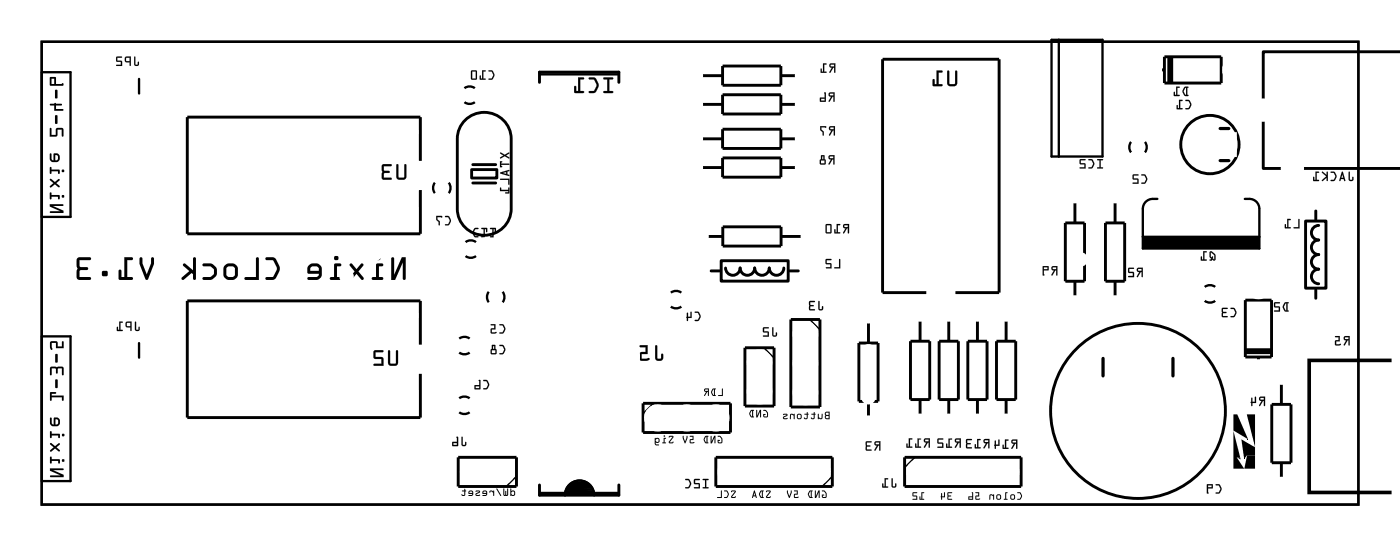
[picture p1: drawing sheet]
<svg xmlns="http://www.w3.org/2000/svg" width="122mm" height="48mm" viewBox="0 0 122 48" stroke-linecap="round" stroke-linejoin="round" font-family="sans-serif">
<g fill="none" stroke="#000" stroke-width=".2">
<path d="M3.6 3.6h114.8v40.3h-114.8zM3.6 6.3h2.5v12.6h-2.5zM12.1 6.9v1.2M37.9 15.9a.73 .73 0 0 0 0 .9M39.1 15.9a.73 .73 0 0 1 0 .9M41.4 7.7a.73 .73 0 0 0-.9 0M41.4 8.9a.73 .73 0 0 1-.9 0M47.1 6.5h6.8M91.7 3.5h4.4v10.1h-4.4zM92.3 3.5v10.1M98.6 12.4a.73 .73 0 0 0 0 .9M99.8 12.4a.73 .73 0 0 1 0 .9"/>
<path d="M100.9 17.3a.97 .97 0 0 0-1.3 .9v3.4h10.2v-3.4a.96 .96 0 0 0-1.3-.9M3.6 29.3h2.5v12.6h-2.5zM12.1 29.9v1.2M40.9 34.7a.73 .73 0 0 0-.9 0M40.9 35.9a.73 .73 0 0 1-.9 0M40.9 29.5a.73 .73 0 0 0-.8 0M40.9 30.7a.73 .73 0 0 1-.8 0M41.5 21.1a.73 .73 0 0 0-.9 0M41.5 22.3a.73 .73 0 0 1-.9 0M42.6 25.4a.73 .73 0 0 0 0 .9M43.8 25.4a.73 .73 0 0 1 0 .9M59.4 25.5a.73 .73 0 0 0-.9 0"/>
<path d="M59.4 26.7a.73 .73 0 0 1-.9 0M99.6 20.6h10.2M105.9 25a.73 .73 0 0 0-.8 0M105.9 26.2a.73 .73 0 0 1-.8 0M47.1 42.9h6.8M49.3 43.1a1.27 1.27 0 0 1 1.2-1.3 1.27 1.27 0 0 1 1.3 1.3M50.1 42h.9l-1.2 .2h1.4l-1.5 .1h1.7l-1.9 .1h2l-2.1 .2h2.2l-2.2 .2h2.3l-2.3 .2h2.3"/>
</g>
<g fill="#000">
<path d="M99.6 20.6h10.2v1h-10.2zM107.5 37.5l.6 2.2v.1h-.3l.7 1h-1zM107.5 36.1h.4l.9 2.1-1.3-.7zM107.9 39.8h.2l.1 .2zM108.2 38.3l1.2 .6v.7h-.7l-.2 .3zM108.7 36.1h.7v2.8zM108.7 39.6h.7v1.2h-.9z"/>
<path d="M4.3 17.8v.2l1 .4h-.9h-.1l.1 .1h1.1v-.2l-.9-.4h.9v-.1zM4.4 16.8v.6l.1-.1v-.2h.6v.2h.1v-.3h-.7v-.2zM5.4 17.1a.12 .12 0 0 0 .2 0 .12 .12 0 0 0-.2 0zM4.4 15.6v.1l.3 .2-.3 .3v.1h.1l.3-.3 .4 .3v-.1l-.3-.3 .3-.2v-.1l-.4 .2zM4.4 14.6v.5h.1v-.2h.6v.2h.1v-.3h-.7v-.2zM5.4 14.9a.12 .12 0 0 0 .2 0 .12 .12 0 0 0-.2 0zM4.4 13.4l-.1 .5 .2 .2h.5l.2-.1v-.4l-.2-.2h-.3v.6l-.2-.1v-.5zM4.8 13.5l.2 .1 .1 .2-.1 .2h-.2zM4.4 11.2l-.1 .7h.7v-.6h.4v.6h.1v-.6l-.1-.2-.5 .1v.5h-.4v-.5zM4.8 10v.7l.1 .1 .1-.1v-.6zM4.4 9.1v.1h.3v.4h.8v-.1h-.6v-.3h.5v-.2h-.5h-.1zM4.8 7.8v.7l.1 .1 .1-.1v-.6zM4.4 6.7v.8l1.1-.1v-.2l-.1 .1h-.5l-.1-.6zM4.5 6.9h.2v.4h-.2z"/>
<path d="M4.3 17.8v.2l1 .4h-.9h-.1l.1 .1h1.1v-.2l-.9-.4h.9v-.1zM4.3 17.8h1.2v.1h-.9l.9 .4v.2h-1.1l-.1-.1h.1h.9l-1-.4zM4.4 16.8v.6l.1-.1v-.2h.6v.2h.1v-.3h-.7v-.2zM4.4 16.8h.1v.2h.7v.3h-.1v-.2h-.6v.2l-.1 .1zM5.4 17.1a.12 .12 0 0 0 .2 0 .12 .12 0 0 0-.2 0zM5.4 17.1a.12 .12 0 0 1 .2 0 .12 .12 0 0 1-.2 0zM4.4 15.6v.1l.3 .2-.3 .3v.1h.1l.3-.3 .4 .3v-.1l-.3-.3 .3-.2v-.1l-.4 .2-.3-.2zM4.4 15.6h.1l.3 .2 .4-.2v.1l-.3 .2 .3 .3v.1l-.4-.3-.3 .3h-.1v-.1l.3-.3-.3-.2zM4.4 14.6v.5h.1v-.2h.6v.2h.1v-.3h-.7v-.2zM4.4 14.6h.1v.2h.7v.3h-.1v-.2h-.6v.2h-.1zM5.4 14.9a.12 .12 0 0 0 .2 0 .12 .12 0 0 0-.2 0zM5.4 14.9a.12 .12 0 0 1 .2 0 .12 .12 0 0 1-.2 0zM4.4 13.4l-.1 .5 .2 .2h.5l.2-.1v-.4l-.2-.2h-.3v.6l-.2-.1v-.5zM4.4 13.4h.1v.5l.2 .1v-.6h.3l.2 .2v.4l-.2 .1h-.5l-.2-.2zM4.8 13.5l.2 .1 .1 .2-.1 .2h-.2zM4.8 13.5v.5h.2l.1-.2-.1-.2zM4.4 11.2l-.1 .7h.7v-.6h.4v.6h.1v-.6l-.1-.2-.5 .1v.5h-.4v-.5zM4.4 11.2h.1v.5h.4v-.5l.5-.1 .1 .2v.6h-.1v-.6h-.4v.6h-.7zM4.8 10v.7l.1 .1 .1-.1v-.6zM4.8 10l.2 .1v.6l-.1 .1-.1-.1zM4.4 9.1v.1h.3v.4h.8v-.1h-.6v-.3h.5v-.2h-.5h-.1zM4.4 9.1l.4-.1h.1h.5v.2h-.5v.3h.6v.1h-.8v-.4h-.3zM4.8 7.8v.7l.1 .1 .1-.1v-.6zM4.8 7.8l.2 .1v.6l-.1 .1-.1-.1zM4.4 6.7v.8l1.1-.1v-.2l-.1 .1h-.5l-.1-.6zM4.4 6.7h.4l.1 .6h.5l.1-.1v.2l-1.1 .1zM4.5 6.9h.2v.4h-.2zM4.5 6.9v.4h.2v-.4z"/>
<path d="M11.7 4.9v.7a.22 .22 0 0 0 .2 .2 .22 .22 0 0 0 .2-.2v-.2l-.1 .2h-.2v-.6zM10.9 5v.3l.1 .1h.3v.3h.1v-.8zM11 5h.3v.3h-.3zM10.2 5l-.1 .3 .4 .1v.2h-.3l-.1 .1h.5v-.4h-.4v-.3h.4z"/>
<path d="M11.7 4.9v.7a.22 .22 0 0 0 .2 .2 .22 .22 0 0 0 .2-.2v-.2l-.1 .2h-.2v-.6zM11.7 4.9l.1 .1v.6h.2l.1-.2v.2a.21 .21 0 0 1-.2 .1 .21 .21 0 0 1-.2-.1zM10.9 5v.3l.1 .1h.3v.3h.1v-.8zM10.9 5l.5-.1v.8l-.1-.3h-.3l-.1-.1zM11 5h.3v.3h-.3zM11 5v.3h.3v-.3zM10.1 4.9v.4l.4 .1v.2h-.3l-.1 .1 .6 .1-.1-.5h-.4v-.3h.4zM10.2 5h.4h-.4v.3h.4v.4h-.5l.4-.1v-.2l-.4-.1z"/>
<path d="M34.6 14.3v1.2l.1 .1h.6l.1-.2v-1.1h-.1l-.1 .1v1l-.4 .1-.1-.1v-1.1zM33.3 14.3v1.2l.2 .2 .6-.1v-.1h-.6v-.4h.4l.1-.1-.1-.1h-.4v-.4h.6v-.2z"/>
<path d="M34.6 14.3l-.1 1.1 .1 .2 .2 .1 .5-.1 .1-.1v-1.1a.1 .1 0 0 0-.1-.1 .1 .1 0 0 0-.1 .1v1l-.4 .1-.1-.1v-1.1zM34.6 14.3h.1v1.1l.1 .1 .5-.1v-1v-.1h.1v1.1l-.1 .2h-.6l-.1-.1zM33.3 14.3v1.2l.2 .2h.6a.1 .1 0 0 0 .1-.1 .1 .1 0 0 0-.1-.1h-.6v-.4h.4a.1 .1 0 0 0 .1-.1 .1 .1 0 0 0-.1-.1l-.4-.1v-.3h.6a.1 .1 0 0 0 .1-.1 .1 .1 0 0 0-.1-.1zM33.3 14.3h.8v.2h-.6v.4h.4l.1 .1h-.1l-.4 .1v.4h.6v.1h-.6l-.2-.1z"/>
<path d="M38.8 18.8v.1h.3l.1 .3-.1 .3h-.3v.1a.38 .38 0 0 0 .5-.4l-.2-.4zM38 18.8v.3l.2 .2v.3h.1v-.3l-.2-.2v-.2l.4 .1 .1-.2z"/>
<path d="M38.8 18.8v.1h.3l.1 .3-.1 .3h-.3v.1h.3l.2-.4-.2-.4zM38.8 18.8l.4 .1 .1 .4a.36 .36 0 0 1-.5 .3v-.1h.3l.1-.3-.1-.3h-.3zM38 18.8v.3l.2 .2v.3h.1v-.3l-.2-.2v-.2l.4 .1 .1-.2zM38 18.8h.5v.1h-.4v.2l.2 .2v.3l-.1-.3-.2-.2z"/>
<path d="M42.6 6.1v.1h.3l.1 .3-.1 .3h-.3v.1a.38 .38 0 0 0 .5-.4l-.2-.4zM42 6.1v.7h-.1v-.2l-.1 .3h.5v-.1h-.2v-.6h.2zM41.1 6.2v.7h.4l.1-.7zM41.2 6.2h.3v.6h-.3z"/>
<path d="M42.6 6.1v.1h.3l.1 .3-.1 .3h-.3v.1h.3l.2-.4-.2-.4zM42.6 6.1l.4 .1 .1 .4a.36 .36 0 0 1-.5 .3v-.1h.3l.1-.3-.1-.3h-.3zM42 6.1v.7h-.1v-.2l-.1 .3h.5v-.1h-.2v-.6h.2zM42 6.1l.3 .1h-.2v.6h.2v.1h-.5l.1-.3v.2h.1zM41.1 6.1v.8h.4l.1-.1v-.6l-.1-.1zM41.1 6.2h.5l-.1 .7h-.4zM41.2 6.2h.3v.6h-.3zM41.2 6.2v.6h.3v-.6z"/>
<path d="M43.6 13.3l.3 .2-.3 .2v.1l.4-.2 .4 .2-.3-.3 .3-.1v-.1l-.4 .2zM43.6 14v.6l.2-.1-.1-.1 .7-.1v-.1h-.7l.1-.1zM43.6 15v.1l.8 .2-.2-.1v-.3h.2v-.1zM43.8 15.1l.3-.1v.1zM43.6 15.6v.1h.7v.4h.1v-.5zM43.6 16.3v.3h.7v.1l-.3 .1h.4v-.5l-.1 .2h-.6v-.1z"/>
<path d="M43.6 13.3v.1l.3 .1-.3 .2v.1l.4-.2 .4 .2-.3-.3 .3-.1v-.1l-.4 .2zM43.6 13.3l.4 .2 .4-.2v.1l-.3 .1 .3 .3-.4-.2-.4 .2v-.1l.3-.2zM43.6 14v.6l.2-.1-.1-.1 .7-.1v-.1h-.7l.1-.1zM43.6 14l.2 .1-.1 .2h.7h-.7l.1 .2-.2 .1zM43.6 15v.1l.8 .2-.2-.1v-.3h.2v-.1zM43.6 15l.8-.2v.1h-.2v.3l.2 .1-.8-.2zM43.8 15.1l.3-.1v.1zM43.8 15.1l.3 .1v-.2zM43.6 15.6v.1h.7v.4h.1v-.5zM43.6 15.6h.8v.5h-.1v-.4h-.7zM43.6 16.3v.3h.7v.1h-.2l-.1 .1h.4v-.5l-.1 .1v.1h-.6v-.1zM43.6 16.3l.1 .1v.1h.6l.1-.2v.5h-.4l.3-.1v-.1h-.7z"/>
<path d="M52.6 6.8l.1 .1h.2v1h-.2l-.1 .1 .8 .1v-.2h-.3v-1h.3l.1-.1zM51.4 6.8v.1h.4l.2 .5-.2 .5h-.4l-.1 .1 .1 .1a.6 .6 0 0 0 .8-.6v-.3l-.3-.4-.2-.1zM50.4 6.7v1.2h-.2v-.4h-.1v.5l.8 .1v-.2h-.3v-1h.3v-.1z"/>
<path d="M52.6 6.8v.1h.3v1h-.2a.1 .1 0 0 0-.1 .1 .1 .1 0 0 0 .1 .1h.7a.1 .1 0 0 0 .1-.1 .1 .1 0 0 0-.1-.1h-.3v-1h.3a.1 .1 0 0 0 .1-.1 .1 .1 0 0 0-.1-.1zM52.6 6.8h.9l-.1 .1h-.3v1h.3v.2l-.8-.1 .1-.1h.3v-1h-.3zM51.3 6.8l.1 .1h.4l.2 .5-.2 .5h-.4a.1 .1 0 0 0-.1 .1 .1 .1 0 0 0 .1 .1l.5-.1 .3-.6-.3-.6zM51.4 6.8h.5l.3 .4a.83 .83 0 0 1-.4 .9h-.4l-.1-.1 .1-.1h.4l.2-.4v-.2l-.2-.4h-.4zM50.4 6.7v1.2h-.2v-.3a.1 .1 0 0 0-.1-.1 .1 .1 0 0 0-.1 .1l.1 .5h.7a.1 .1 0 0 0 .1-.1 .1 .1 0 0 0-.1-.1h-.2v-1h.2a.1 .1 0 0 0 .1-.1 .1 .1 0 0 0-.1-.1zM50.4 6.7l.5 .1v.1h-.3v1h.3v.2l-.8-.1v-.5h.1v.4h.2z"/>
<path d="M72.3 13.6a.19 .19 0 0 0-.1 .2 .19 .19 0 0 0 .3 .1l-.3 .4h.1l.4-.4v.4l.1-.8zM72.4 13.6h.3v.2h-.3zM71.6 13.5l-.1 .8h.4l.1-.3-.1-.1v-.4zM71.6 14h.3v.2h-.3zM71.7 13.6h.1v.3h-.1z"/>
<path d="M72.3 13.6a.2 .2 0 0 0-.1 .2 .2 .2 0 0 0 .3 .1l-.3 .4h.1l.4-.4-.1 .4h.1l.1-.8zM72.3 13.6l.5-.1-.1 .8v-.4h-.1l-.3 .4h-.1l.3-.4a.19 .19 0 0 1-.3-.1 .19 .19 0 0 1 .1-.2zM72.4 13.6h.3v.2h-.3zM72.4 13.6v.2h.3v-.2zM71.6 13.5l-.1 .8h.4l.1-.3-.1-.1v-.4zM71.6 13.5h.3v.4l.1 .1-.1 .3h-.4zM71.6 14h.3v.2h-.3zM71.6 14v.2h.3v-.2zM71.7 13.6h.1v.3h-.1zM71.7 13.6v.3h.1v-.3z"/>
<path d="M72.3 8.1a.19 .19 0 0 0 0 .2 .19 .19 0 0 0 .2 .1l-.3 .4 .1 .1 .4-.5v.4v.1l.1-.9zM72.4 8.2l.3-.1v.2h-.3zM71.9 8.1v.4h-.4v.4l.5-.1v-.7zM71.6 8.6h.3v.2h-.3z"/>
<path d="M72.3 8.1a.2 .2 0 0 0-.1 .2 .2 .2 0 0 0 .3 .1l-.3 .4 .1 .1 .4-.5v.4v.1l.1-.9zM72.3 8.1l.5-.1-.1 .9v-.5h-.1l-.3 .4h-.1l.3-.4a.19 .19 0 0 1-.2-.1 .19 .19 0 0 1 0-.2zM72.4 8.2l.3-.1v.2h-.3zM72.4 8.2v.1h.3v-.2zM71.9 8.1v.4h-.4v.4l.5-.1v-.7zM71.9 8.1h.1v.7l-.5 .1v-.4h.4zM71.6 8.6h.3v.2h-.3zM71.6 8.6v.2h.3v-.2z"/>
<path d="M72.3 11a.19 .19 0 0 0 0 .3 .19 .19 0 0 0 .2 .1l-.2 .4h.1l.3-.4v.4h.1v-.8zM72.4 11.1h.3v.2l-.3-.1zM71.5 11v.3l.2 .2v.3h.1v-.3l-.2-.2v-.2h.4v-.1z"/>
<path d="M72.3 11a.2 .2 0 0 0 0 .3 .2 .2 0 0 0 .2 .1l-.2 .4h.1l.3-.4v.4h.1v-.8zM72.3 11h.5v.8l-.1-.4h-.1l-.2 .4h-.1l.2-.4a.19 .19 0 0 1-.2-.1 .19 .19 0 0 1 0-.3zM72.4 11.1h.3v.2l-.3-.1zM72.4 11.1v.2h.3v-.2zM71.5 11v.3l.2 .2v.3h.1v-.3l-.2-.2v-.2h.4v-.1zM71.5 11h.5v.1h-.4v.2l.2 .2v.3l-.1-.3-.2-.2z"/>
<path d="M72.4 5.6a.19 .19 0 0 0-.1 .2 .19 .19 0 0 0 .2 .1l-.2 .4h.1l.3-.4v.4h.1v-.8zM72.4 5.6h.3v.2h-.3zM71.8 5.5v.7h-.1l-.1-.2-.1 .3h.5v-.1h-.1v-.6l.2-.1z"/>
<path d="M72.3 5.6a.2 .2 0 0 0 0 .2 .2 .2 0 0 0 .2 .1l-.2 .4h.1l.3-.4v.4h.1v-.8zM72.4 5.6l.4-.1v.8l-.1-.4h-.1l-.2 .4h-.1l.2-.4a.19 .19 0 0 1-.2-.1 .19 .19 0 0 1 .1-.2zM72.4 5.6h.3v.2h-.3zM72.4 5.6v.2h.3v-.2zM71.7 5.5l.1 .7h-.1v-.2h-.1l-.1 .3h.5v-.1h-.1v-.6h.1l.1-.1zM71.8 5.5l.3 .1h-.2v.6h.1v.1h-.4v-.3v.2h.2z"/>
<path d="M82.6 6.2v1.1l.1 .2h.6l.2-.3-.1-1-.1-.1v.1v1.1h-.5v-.1v-1zM81.7 6.1v1.2h-.2v-.4h-.1l-.1 .5 .8 .1v-.2h-.3v-1h.3l.1-.1z"/>
<path d="M82.6 6.2v1l.1 .2 .1 .1h.5l.1-.2 .1-1.1a.1 .1 0 0 0-.1-.1 .1 .1 0 0 0-.1 .1v1.1h-.5v-.1v-1zM82.6 6.2h.1v1l.1 .1h.5v-1.1h.1v1l-.1 .3h-.6l-.1-.2zM81.7 6.1v1.2h-.2v-.3a.1 .1 0 0 0-.1-.1 .1 .1 0 0 0-.1 .1v.5h.8a.1 .1 0 0 0 .1-.1 .1 .1 0 0 0-.1-.1h-.3v-1h.3a.1 .1 0 0 0 .1-.1 .1 .1 0 0 0-.1-.1zM81.7 6.1l.5 .1-.1 .1h-.3v1h.3v.2l-.8-.1 .1-.5h.1v.4h.2z"/>
<path d="M95.7 13.9v.1h.2v.6h-.2l.4 .1v-.1h-.1v-.6l.2-.1zM94.9 13.9v.1h.3l.1 .3-.1 .3h-.3v.1a.38 .38 0 0 0 .5-.4l-.2-.4zM94.2 13.9l-.1 .3 .4 .1v.3h-.3h-.1l.6 .1-.1-.5h-.4v-.2h.4v-.1z"/>
<path d="M95.7 13.9v.1h.2v.6h-.2h-.1l.5 .1v-.1h-.1v-.6h.1l.1-.1zM95.7 13.9h.5h-.2v.7h.1v.1l-.4-.1h.2v-.7h-.2zM94.9 13.9v.1h.3l.1 .3-.1 .3h-.3l.3 .1 .2-.5-.2-.3zM94.9 13.9h.4l.1 .4a.36 .36 0 0 1-.5 .4v-.1h.3l.1-.3-.1-.3-.3-.1zM94.2 13.9l-.1 .3 .4 .1v.3h-.3h-.1l.6 .1-.1-.5h-.4v-.2h.4l.1-.1zM94.2 13.9h.4h-.4v.3h.4l.1 .5-.6-.1h.4v-.3l-.4-.1z"/>
<path d="M99.5 15.2v.1h.3l.1 .3-.1 .3h-.3l.1 .1a.38 .38 0 0 0 .4-.4l-.2-.4zM98.8 15.2l-.1 .4h.5v.3h-.4l-.1 .1h.6l-.1-.4-.4-.1v-.2h.4l.1-.1z"/>
<path d="M99.5 15.2v.1h.3l.1 .3-.1 .3h-.3v.1h.3l.2-.5-.2-.3zM99.5 15.2h.4l.1 .4a.36 .36 0 0 1-.4 .4l-.1-.1h.3l.1-.3-.1-.3h-.3zM98.8 15.2l-.1 .4h.5v.3h-.4l-.1 .1h.6l-.1-.4-.4-.1v-.2h.4l.1-.1zM98.8 15.2h.5l-.5 .1v.2l.4 .1 .1 .4h-.6l.5-.1v-.3h-.4z"/>
<path d="M103.3 7.6a.49 .49 0 0 0 0 .7h.3h-.1v-.7h.1zM103.3 7.7l.1-.1v.7l-.2-.3zM102.5 7.5v.8h-.1v-.3l-.1 .3 .5 .1v-.1h-.1v-.7h.2z"/>
<path d="M103.2 7.6l-.1 .3v.2l.2 .2 .3 .1v-.1h-.1v-.7h.1zM103.3 7.6h.3h-.1v.7h.1v.1l-.3-.1-.2-.2v-.3zM103.3 7.7l.1-.1v.7l-.2-.3zM103.3 7.7l-.1 .3 .2 .3v-.7zM102.5 7.5v.8h-.1v-.3l-.1 .3 .5 .1v-.1h-.1v-.7h.1h.1zM102.5 7.5l.4 .1h-.3v.7h.2v.1l-.5-.1 .1-.3v.3h.1z"/>
<path d="M103.4 8.7v.1h.2l.2 .3-.2 .3h-.2v.1a.38 .38 0 0 0 .5-.4l-.2-.4zM102.8 8.7v.7h-.1l-.1-.3v.4h.5v-.1h-.2v-.6l.2-.1z"/>
<path d="M103.4 8.7v.1h.2l.2 .3-.2 .3h-.2l-.1 .1h.3l.3-.5-.2-.3zM103.4 8.7h.3l.2 .5a.36 .36 0 0 1-.5 .3v-.1h.2l.2-.3-.2-.3h-.2zM102.8 8.7v.7h-.1v-.2l-.1-.1v.4h.5v-.1h-.2v-.6h.2v-.1zM102.8 8.7h.3l-.2 .1v.6h.2v.1h-.5v-.4l.1 .3h.1z"/>
<path d="M113.2 19.1v.7h-.4v.1h.5v-.8zM112.2 19.1v.7h-.1l-.1-.3v.4h.5v-.1h-.2v-.6l.2-.1z"/>
<path d="M113.2 19.1v.7h-.4v.1h.5v-.8zM113.2 19.1h.1v.8h-.5v-.1h.4zM112.2 19.1v.7h-.1v-.3h-.1v.4h.5v-.1h-.2v-.6h.2v-.1zM112.2 19.1h.3l-.2 .1v.6h.2v.1h-.5v-.4l.1 .3h.1z"/>
<path d="M117.6 15v.6a.22 .22 0 0 0 .2 .2 .22 .22 0 0 0 .2-.2v-.2l-.1 .2h-.2v-.6zM117 15l-.2 .7 .1 .1v-.2h.2l.2 .2-.2-.8zM117 15.2l.1 .3h-.2zM116 15l.3 .1 .1 .3-.1 .3h-.3l.1 .1a.38 .38 0 0 0 .4-.4l-.2-.4zM115.3 15l.3 .4-.4 .3 .1 .1 .4-.3v.2v.1l.1-.8h-.1v.2zM114.7 14.9v.8h-.1l-.1-.3v.3l.5 .1v-.1h-.2v-.7h.2z"/>
<path d="M117.6 15v.6a.22 .22 0 0 0 .2 .2 .22 .22 0 0 0 .2-.2v-.2l-.1 .2h-.2v-.6zM117.6 15h.1v.6h.2l.1-.2v.2a.21 .21 0 0 1-.2 .2 .21 .21 0 0 1-.2-.2zM117 14.9l-.2 .8 .1 .1v-.2h.2l.2 .2-.2-.8zM117 15h.1l.2 .8-.1-.2h-.3l-.1 .2v-.1zM117 15.2l.1 .3h-.2zM117 15.2l-.1 .3h.2zM116 15l.3 .1 .1 .3-.1 .2-.3 .1 .3 .1 .2-.5-.2-.3zM116 15h.4l.1 .4a.36 .36 0 0 1-.4 .4l-.1-.1h.3l.1-.3-.1-.3-.3-.1zM115.3 15l.3 .4-.4 .3 .1 .1 .4-.3v.2v.1l.1-.8h-.1v.2zM115.3 15l.4 .2v-.2h.1l-.1 .8v-.3l-.4 .3v-.1l.3-.3zM114.7 14.9v.8h-.1v-.3h-.1v.3l.5 .1v-.1h-.2v-.7h.2zM114.7 14.9l.3 .1h-.2v.7h.2v.1l-.5-.1v-.3l.1 .3h.1z"/>
<path d="M3.6 3.6v40.3h114.8v-40.3zM3.6 3.6h114.8v40.3h-114.8z"/>
<path d="M11.8 28v.7a.22 .22 0 0 0 .2 .1 .22 .22 0 0 0 .2-.1l-.1-.3v.3h-.2v-.6zM11 28v.4v.1h.4v.3l.1-.8zM11.1 28.1h.3v.3h-.3zM10.4 28v.7h-.1l-.1-.2v.3h.5v-.1h-.2v-.6l.2-.1z"/>
<path d="M11.8 28v.7a.22 .22 0 0 0 .2 .1 .22 .22 0 0 0 .2-.1l-.1-.3v.3h-.2v-.6zM11.8 28l.1 .1v.6h.2v-.2l.1 .2a.21 .21 0 0 1-.2 .1 .21 .21 0 0 1-.2-.1zM11 28v.4v.1h.4v.3l.1-.8zM11 28h.5l-.1 .8v-.3h-.4v-.1zM11.1 28.1h.3v.3h-.3zM11.1 28.1v.3h.3v-.3zM10.4 28v.7h-.1v-.2l-.1-.1v.4h.5v-.1h-.2v-.6h.2v-.1zM10.4 28h.3l-.2 .1v.6h.2v.1h-.5v-.3l.1 .2h.1z"/>
<path d="M33.9 30.5v1.2l.1 .1h.5l.2-.2v-1.1h-.1l-.1 .1v1l-.4 .1-.1-.1v-1.1zM32.6 30.5v.6l.1 .2h.6v.4h-.6l-.1 .1 .8 .1v-.8h-.7v-.4h.6l.1-.2z"/>
<path d="M33.9 30.5l-.1 1.1 .1 .2 .2 .1 .4-.1 .2-.1v-1.1a.1 .1 0 0 0-.1-.1 .1 .1 0 0 0-.1 .1v1l-.4 .1-.1-.1v-1.1zM33.9 30.5h.1v1.1l.1 .1 .4-.1v-1l.1-.1h.1v1.1l-.2 .2h-.5l-.1-.1zM32.6 30.5v.7l.7 .1v.4h-.6a.1 .1 0 0 0-.1 .1 .1 .1 0 0 0 .1 .1h.7v-.8h-.7v-.4h.6a.1 .1 0 0 0 .1-.1 .1 .1 0 0 0-.1-.1zM32.6 30.5h.8l-.1 .2h-.6v.4h.7v.8l-.8-.1 .1-.1h.6v-.5h-.6l-.1-.1z"/>
<path d="M34.1 22.4v2h.3l.7-1.5v1.3a.13 .13 0 0 0 .1 .2 .14 .14 0 0 0 .2-.2v-1.8h-.4l-.6 1.5v-1.4l-.1-.1zM34.1 22.4h.2l.1 .1v1.4l.6-1.5h.4v1.8a.14 .14 0 0 1-.2 .2 .13 .13 0 0 1-.1-.2v-1.3l-.7 1.5h-.3zM32.8 23v1.1h-.3a.13 .13 0 0 0-.1 .1 .13 .13 0 0 0 .1 .2h.8a.13 .13 0 0 0 .1-.2 .13 .13 0 0 0-.1-.1h-.3v-.9h.3a.13 .13 0 0 0 .1-.1 .13 .13 0 0 0-.1-.2zM32.8 23l.5-.1a.13 .13 0 0 1 .1 .2 .13 .13 0 0 1-.1 .1h-.3v.9h.3a.13 .13 0 0 1 .1 .1 .13 .13 0 0 1-.1 .2h-.8a.13 .13 0 0 1-.1-.2 .13 .13 0 0 1 .1-.1h.3zM32.8 22.5a.2 .2 0 0 0 .4 0 .2 .2 0 0 0-.4 0zM32.8 22.5a.2 .2 0 0 1 .4 0 .2 .2 0 0 1-.4 0zM30.5 23v.1l.4 .5-.4 .6a.13 .13 0 0 0 0 .1 .13 .13 0 0 0 .2 0l.4-.5 .4 .5a.13 .13 0 0 0 .2 0 .13 .13 0 0 0 0-.1l-.5-.6 .5-.5a.13 .13 0 0 0-.1-.1 .13 .13 0 0 0-.1 0l-.4 .4-.4-.4zM30.5 23h.2l.4 .4 .4-.4a.13 .13 0 0 1 .1 0 .13 .13 0 0 1 .1 .1l-.4 .5 .4 .6a.13 .13 0 0 1 0 .1 .13 .13 0 0 1-.2 0l-.4-.5-.4 .5a.13 .13 0 0 1-.2 0 .13 .13 0 0 1 0-.1l.4-.6-.4-.5zM29.2 23l-.1 1.1h-.2a.13 .13 0 0 0-.2 .1 .14 .14 0 0 0 .2 .2h.7a.14 .14 0 0 0 .2-.2 .13 .13 0 0 0-.2-.1h-.2v-.9h.2a.13 .13 0 0 0 .2-.1 .14 .14 0 0 0-.2-.2zM29.2 23l.4-.1a.14 .14 0 0 1 .2 .2 .13 .13 0 0 1-.2 .1h-.2v.9h.2a.13 .13 0 0 1 .2 .1 .14 .14 0 0 1-.2 .2h-.7a.14 .14 0 0 1-.2-.2 .13 .13 0 0 1 .2-.1h.2zM29.1 22.5a.2 .2 0 0 0 .4 0 .2 .2 0 0 0-.4 0zM29.1 22.5a.2 .2 0 0 1 .4 0 .2 .2 0 0 1-.4 0zM26.9 23.1l-.1 .3v.4h1v.1l-.2 .2h-.7a.13 .13 0 0 0-.1 .1 .13 .13 0 0 0 .1 .2h.8l.2-.2a1.05 1.05 0 0 0 .1-.9l-.1-.2a.63 .63 0 0 0-.7-.2zM26.9 23.1l.3-.2 .5 .1 .3 .3a1.06 1.06 0 0 1-.1 .9l-.2 .2h-.8a.13 .13 0 0 1-.1-.2 .13 .13 0 0 1 .1-.1h.7l.2-.3h-1v-.4zM27.1 23.3l.5-.1 .2 .1v.3h-.8zM27.1 23.3l-.1 .3h.8v-.3l-.2-.1zM23.2 22.4v.2l.6 .1 .3 .7-.3 .7h-.5a.13 .13 0 0 0-.2 .1 .14 .14 0 0 0 .2 .2h.4a1.02 1.02 0 0 0 .7-1l-.1-.3-.4-.6zM23.2 22.4h.6l.3 .2a1.14 1.14 0 0 1 .3 .9l-.5 .8-.6 .1a.14 .14 0 0 1-.2-.2 .13 .13 0 0 1 .2-.1h.5l.3-.7-.3-.7-.6-.1zM22.4 22.4l-.1 1.7h-.9a.13 .13 0 0 0-.1 .1 .13 .13 0 0 0 .1 .2h1.2v-1.9l-.1-.1zM22.4 22.4h.1l.1 .1v1.9h-1.2a.13 .13 0 0 1-.1-.2 .13 .13 0 0 1 .1-.1h.9zM19.6 23.1a1.02 1.02 0 0 0-.1 .9v.1l.3 .3h.5l.3-.2a1.05 1.05 0 0 0 .1-.9l-.1-.2a.64 .64 0 0 0-.7-.2zM19.6 23.1l.3-.2 .5 .1 .3 .3a1.06 1.06 0 0 1-.1 .9l-.3 .2h-.5l-.3-.3v-.1a1.02 1.02 0 0 1 .1-.9zM19.8 23.3l.5-.1 .2 .1v.6l-.1 .2h-.5l-.2-.1v-.6zM19.8 23.3l-.1 .1v.6l.2 .1h.5l.1-.2v-.6l-.2-.1zM17.7 23v.2h.7l.3 .3-.1 .4-.2 .2h-.6a.13 .13 0 0 0-.2 .1 .14 .14 0 0 0 .2 .2h.6l.4-.3a.74 .74 0 0 0 0-.9l-.4-.3zM17.7 23l.6-.1 .3 .1a.71 .71 0 0 1 0 1.3l-.3 .1h-.5a.14 .14 0 0 1-.2-.2 .13 .13 0 0 1 .2-.1h.6l.2-.2 .1-.4-.3-.3h-.7zM16 23v.2l.5 .4-.6 .6a.13 .13 0 0 0 0 .1 .13 .13 0 0 0 .1 0l.7-.5 .1 .1v.3a.14 .14 0 0 0 .2 .2 .13 .13 0 0 0 .1-.2v-1.7a.13 .13 0 0 0-.1-.1 .13 .13 0 0 0-.2 .1v1l-.6-.5zM16 23h.2l.6 .5v-1a.13 .13 0 0 1 .2-.1 .13 .13 0 0 1 .1 .1v1.7a.13 .13 0 0 1-.1 .2 .14 .14 0 0 1-.2-.2v-.3l-.1-.1-.7 .5a.13 .13 0 0 1-.1 0 .13 .13 0 0 1 0-.2l.6-.5-.5-.4zM12.2 22.4v.6l.5 1.3 .1 .1 .1-.1 .5-1.3v-.5a.13 .13 0 0 0-.1-.1 .13 .13 0 0 0-.1 .1v.4l-.4 1-.4-1v-.4zM12.2 22.4l.2 .1v.4l.4 1 .4-1v-.4a.13 .13 0 0 1 .1-.1 .13 .13 0 0 1 .1 .1v.5l-.5 1.3-.1 .1-.1-.1-.5-1.3zM10.8 22.4v1.7h-.2v-.5a.13 .13 0 0 0-.1-.1 .13 .13 0 0 0-.2 .1v.6l.1 .2h1.1a.13 .13 0 0 0 .1-.2 .13 .13 0 0 0-.1-.1h-.4v-1.5h.4a.13 .13 0 0 0 .1-.1 .13 .13 0 0 0-.1-.1zM10.8 22.4h.7a.13 .13 0 0 1 .1 .1 .13 .13 0 0 1-.1 .2h-.4v1.4h.4a.13 .13 0 0 1 .1 .1 .13 .13 0 0 1-.1 .2h-1.1l-.1-.2v-.6a.13 .13 0 0 1 .2-.1 .13 .13 0 0 1 .1 .1v.5h.2zM8.9 23.6v.4h.5v-.4zM8.9 23.6h.5v.4h-.5zM6.8 22.5a.92 .92 0 0 0-.1 .8l.1 .1-.1 .1a.92 .92 0 0 0 .1 .8l.1 .1h.9a.13 .13 0 0 0 .1-.2 .13 .13 0 0 0-.1-.1h-.9l.1-.5 .6-.1a.13 .13 0 0 0 .1-.1 .13 .13 0 0 0-.1-.1l-.6-.1-.1-.6h.9a.13 .13 0 0 0 .1-.1 .13 .13 0 0 0-.1-.1h-.9zM6.8 22.5l.1-.1h.9a.13 .13 0 0 1 .1 .1 .13 .13 0 0 1-.1 .2h-.9l.1 .5 .6 .1a.13 .13 0 0 1 .1 .1 .13 .13 0 0 1-.1 .1l-.6 .1-.1 .5h.9a.13 .13 0 0 1 .1 .1 .13 .13 0 0 1-.1 .2h-.9l-.1-.1a.92 .92 0 0 1-.1-.8l.1-.1-.1-.1a.92 .92 0 0 1 .1-.8z"/>
<path d="M34.1 22.4v2h.3l.7-1.5v1.3a.13 .13 0 0 0 .1 .2 .14 .14 0 0 0 .2-.2v-1.8h-.4l-.6 1.5v-1.4l-.1-.1zM32.8 23v1.1h-.3a.13 .13 0 0 0-.1 .1 .13 .13 0 0 0 .1 .2h.8a.13 .13 0 0 0 .1-.2 .13 .13 0 0 0-.1-.1h-.3v-.9h.3a.13 .13 0 0 0 .1-.1 .13 .13 0 0 0-.1-.2zM32.8 22.5a.2 .2 0 0 0 .4 0 .2 .2 0 0 0-.4 0zM30.5 23v.1l.4 .5-.4 .6a.13 .13 0 0 0 0 .1 .13 .13 0 0 0 .2 0l.4-.5 .4 .5a.13 .13 0 0 0 .2 0 .13 .13 0 0 0 0-.1l-.4-.6 .4-.5a.13 .13 0 0 0-.1-.1 .13 .13 0 0 0-.1 0l-.4 .4-.4-.4zM29.2 23l-.1 1.1h-.2a.13 .13 0 0 0-.2 .1 .14 .14 0 0 0 .2 .2h.7a.14 .14 0 0 0 .2-.2 .13 .13 0 0 0-.2-.1h-.2v-.9h.2a.13 .13 0 0 0 .2-.1 .14 .14 0 0 0-.2-.2zM29.1 22.5a.2 .2 0 0 0 .4 0 .2 .2 0 0 0-.4 0zM26.9 23.1l-.1 .3v.4h1v.1l-.2 .2h-.7a.13 .13 0 0 0-.1 .1 .13 .13 0 0 0 .1 .2h.8l.2-.2a1.05 1.05 0 0 0 .1-.9l-.1-.2a.63 .63 0 0 0-.7-.2zM27.1 23.3l.5-.1 .2 .1v.3h-.8zM23.2 22.4v.2l.6 .1 .3 .7-.3 .7h-.5a.13 .13 0 0 0-.2 .1 .14 .14 0 0 0 .2 .2h.4a1.02 1.02 0 0 0 .7-1l-.5-.9zM22.4 22.4l-.1 1.7h-.9a.13 .13 0 0 0-.1 .1 .13 .13 0 0 0 .1 .2h1.2v-1.9l-.1-.1zM19.6 23.1a1.02 1.02 0 0 0-.1 .9v.1l.3 .3h.5l.3-.2a1.05 1.05 0 0 0 .1-.9l-.1-.2a.64 .64 0 0 0-.7-.2zM19.8 23.3l.5-.1 .2 .1v.6l-.1 .2h-.5l-.2-.1v-.6zM17.7 23v.2h.7l.3 .3-.1 .4-.2 .2h-.6a.13 .13 0 0 0-.2 .1 .14 .14 0 0 0 .2 .2h.5a.73 .73 0 0 0 .6-.7 .73 .73 0 0 0-.6-.8zM16 23v.2l.5 .4-.6 .5a.13 .13 0 0 0 0 .2 .13 .13 0 0 0 .1 0l.7-.5 .1 .1v.3a.14 .14 0 0 0 .2 .2 .13 .13 0 0 0 .1-.2v-1.7a.13 .13 0 0 0-.1-.1 .13 .13 0 0 0-.2 .1v1l-.6-.5zM12.2 22.4v.6l.5 1.3 .1 .1 .1-.1 .5-1.3v-.5a.13 .13 0 0 0-.1-.1 .13 .13 0 0 0-.1 .1v.4l-.4 1-.4-1v-.4zM10.8 22.4v1.7h-.2v-.5a.13 .13 0 0 0-.1-.1 .13 .13 0 0 0-.2 .1v.6l.1 .2h1.1a.13 .13 0 0 0 .1-.2 .13 .13 0 0 0-.1-.1h-.4v-1.4h.4a.13 .13 0 0 0 .1-.2 .13 .13 0 0 0-.1-.1zM8.9 23.6v.4h.5v-.4zM6.8 22.5a.92 .92 0 0 0-.1 .8l.1 .1-.1 .1a.92 .92 0 0 0 .1 .8l.1 .1h.9a.13 .13 0 0 0 .1-.2 .13 .13 0 0 0-.1-.1h-.9l.1-.5 .6-.1a.13 .13 0 0 0 .1-.1 .13 .13 0 0 0-.1-.1l-.6-.1-.1-.5h.9a.13 .13 0 0 0 .1-.2 .13 .13 0 0 0-.1-.1h-.9z"/>
<path d="M40.2 38v.7a.22 .22 0 0 0 .2 .2 .22 .22 0 0 0 .3-.2l-.1-.2-.1 .2h-.2v-.6zM39.8 38v.5h-.4l.1 .3h.4v-.7zM39.5 38.6h.3v.1h-.3z"/>
<path d="M40.2 38v.7a.22 .22 0 0 0 .2 .2 .22 .22 0 0 0 .3-.2l-.1-.2-.1 .2h-.2v-.6zM40.3 38v.1v.6h.2l.1-.2 .1 .2a.21 .21 0 0 1-.3 .1 .21 .21 0 0 1-.2-.1zM39.8 38v.5h-.4l.1 .3h.4l.1-.7zM39.8 38l.1 .1v.7h-.4l-.1-.3h.4zM39.5 38.6h.3v.1h-.3zM39.5 38.6v.1h.3v-.1z"/>
<path d="M41.3 19.9l-.1 .3v.2l.2 .2 .3 .1v-.1l-.3-.1-.1-.2 .1-.3 .3-.1zM41.4 19.9h.3h-.3l-.1 .4 .1 .3h.3v.1l-.3-.1-.2-.2zM42 19.9h.2v.7h-.2l.3 .1v-.8h.1v.3l.1-.3zM42 19.9h.5l-.1 .3v-.3h-.1v.8l-.3-.1h.2v-.7h-.2zM42.7 19.9h.2v.7h-.2l.3 .1v-.8h.1v.3h.1v-.3zM42.7 19.9h.5v.3l-.1-.3h-.1v.8l-.3-.1h.2v-.7h-.1z"/>
<path d="M41.3 19.9l-.1 .3v.2l.2 .2 .3 .1v-.1h-.3l-.1-.3 .1-.3 .3-.1zM42 19.9h.2v.7h-.2l.3 .1v-.8h.1v.3l.1-.3zM42.7 19.9h.2v.7h-.2l.3 .1v-.8h.1l.1 .3v-.3z"/>
<path d="M42.1 33.1l.1 .1h.2l.1 .3-.1 .3h-.2v.1a.38 .38 0 0 0 .5-.4l-.2-.4zM41.7 33.1l.1 .4h-.4v.4h.5v-.8zM41.5 33.6h.3v.2h-.3z"/>
<path d="M42.1 33.1l.1 .1h.2l.1 .3-.1 .3h-.2l-.1 .1h.3l.3-.5-.2-.3zM42.1 33.1h.4l.1 .4a.36 .36 0 0 1-.4 .4v-.1h.2l.2-.3-.2-.3h-.2zM41.7 33.1l.1 .4h-.4v.4h.5v-.8zM41.8 33.1h.1v.8h-.5v-.4h.4zM41.5 33.6h.3v.2h-.3zM41.5 33.6v.2h.3v-.2z"/>
<path d="M43.5 30l.1 .1h.2l.2 .3-.2 .3h-.2v.1a.38 .38 0 0 0 .5-.4l-.2-.4zM42.9 30l-.1 .8h.4l.1-.3-.1-.1v-.3zM42.9 30.5h.3v.2h-.3zM43 30.1h.1v.3h-.1z"/>
<path d="M43.6 28.2v.1h.2l.2 .3-.2 .3h-.2v.1a.38 .38 0 0 0 .5-.4l-.2-.4zM42.8 28.2v.1h.3v.3h-.3v.4h.3a.1 .1 0 0 0 .2 0 .09 .09 0 0 0-.1-.1h-.3v-.2h.3v-.5z"/>
<path d="M43.5 30l.1 .1h.2l.1 .3-.1 .3h-.2l-.1 .1h.3l.3-.4-.2-.4zM43.6 30l.3 .1 .1 .4a.36 .36 0 0 1-.4 .3l.2-.1 .2-.3-.2-.3h-.2zM42.9 30l-.1 .8h.4l.1-.3-.1-.1v-.3zM42.9 30l.3 .1v.3l.1 .1-.1 .3h-.4zM42.9 30.5h.3v.2h-.3zM42.9 30.5v.2h.3v-.2zM43 30.1h.1v.3h-.1zM43 30.1v.3h.1v-.3z"/>
<path d="M43.5 28.2l.1 .1h.2l.2 .3-.2 .3h-.2l-.1 .1h.3l.3-.4-.2-.4zM43.6 28.2l.3 .1 .2 .4a.36 .36 0 0 1-.5 .3v-.1h.2l.2-.3-.2-.3h-.2zM42.8 28.2v.1h.3v.3h-.3v.4l.1 .1 .4-.1-.1-.1h-.3v-.2h.3v-.5zM42.8 28.2h.4v.5h-.3v.2h.3l.1 .1h-.4h-.1v-.4h.3v-.3h-.3z"/>
<path d="M57.1 30.1v1.1a.36 .36 0 0 0 .4 .2 .36 .36 0 0 0 .3-.2v-.4h-.1h-.1v.4h-.3v-1.1zM55.8 30.1v.1h.5v.4l-.5 .1v.6l.1 .1h.4a.15 .15 0 0 0 .3 0 .15 .15 0 0 0-.1-.2h-.6v-.4h.6v-.7z"/>
<path d="M57.1 30.1v1.1a.37 .37 0 0 0 .4 .2 .37 .37 0 0 0 .3-.2v-.3a.1 .1 0 0 0-.1-.1 .1 .1 0 0 0-.1 .1v.3h-.3v-1.1zM57.2 30.1h.1v1.1h.3l.1-.4 .1 .1v.3a.35 .35 0 0 1-.3 .2 .35 .35 0 0 1-.4-.2zM55.8 30.1v.1h.5v.4l-.5 .1v.6l.1 .1 .7-.1a.1 .1 0 0 0 0-.1 .1 .1 0 0 0-.1 0h-.6v-.4h.6v-.8zM55.8 30.1h.7v.7h-.6v.4h.6h.1v.1l-.7 .1-.1-.1v-.6h.5v-.5h-.5z"/>
<path d="M60.6 27.1v.1h.2l.2 .3-.2 .3-.2 .1v.1a.38 .38 0 0 0 .5-.5l-.2-.3zM59.9 27.2l-.1 .4 .1 .4 .1-.3h.3v-.5h-.1v.4h-.2v-.3z"/>
<path d="M60.6 27.1v.1h.2l.2 .3-.2 .3h-.2v.1l.3 .1 .2-.5-.2-.4zM60.6 27.1l.3 .1 .2 .4a.36 .36 0 0 1-.5 .3l.2-.1 .2-.3-.2-.3h-.2zM59.9 27.2l-.1 .4 .1 .4 .1-.3h.3v-.5h-.1v.4h-.2v-.4zM59.9 27.2l.1 .1v.3h.2v-.4h.1v.5h-.3l-.1 .2-.1-.3z"/>
<path d="M62.6 38l.3 .2v.3h-.2l-.1-.1 .2-.1h-.2v.2l.3 .1 .1-.4-.2-.2zM62.6 38h.2l.2 .2-.1 .4-.3-.1v-.2h.2l-.1 .1v.1h.2v-.3zM62 38v.6h.1l.2-.5 .1 .5v-.7h-.1l-.3 .6v-.5zM62 38v.5l.3-.6h.1v.7l-.1-.5-.2 .5h-.1zM61.5 38l-.1 .4 .1 .2h.2v-.6h.1zM61.5 38h.3h-.1v.6h-.2l-.1-.2zM61.5 38l.1 .5-.2-.2zM61.5 38l-.1 .3 .2 .2zM60.1 38h.1h.2v.2l-.2 .1-.1 .2 .4 .1v-.1h-.3v-.2h.3v-.4zM60.1 38l.4-.1v.4h-.3v.2h.3v.1l-.4-.1 .1-.2 .2-.1v-.2h-.2zM59.5 38v.1l.3 .5 .1-.6-.2 .4zM59.5 38h.1l.1 .4 .2-.4-.1 .6-.3-.5zM58.3 38v.1l.3-.1-.3 .5 .4 .1v-.2l-.3 .1 .3-.5zM58.3 38h.4l-.3 .5 .3-.1v.2l-.4-.1 .3-.5-.3 .1zM57.9 38.1v.4l-.2 .1h.3l.1-.1h-.2v-.3l.2-.1zM57.9 38.1h.2l-.2 .1v.3h.2l-.1 .1h-.3l.2-.1zM57.9 38a.07 .07 0 0 0 .1 0 .07 .07 0 0 0-.1 0zM57.9 38a.07 .07 0 0 1 .1 0 .07 .07 0 0 1-.1 0zM57.1 38.1v.6l.3 .1v-.1h-.2v-.2h.3v-.3l-.1-.1zM57.1 38.1h.3l.1 .1v.3h-.3v.2h.2v.1l-.3-.1zM57.2 38.3l.2-.1v.2l-.1 .1zM57.2 38.3l.1 .2 .1-.1v-.2z"/>
<path d="M62.6 38h.2l.1 .2v.3h-.2l.1-.2h-.2v.3h.3l.1-.1a.41 .41 0 0 0-.4-.6zM62 38v.6h.1l.2-.5 .1 .5v-.7h-.1l-.3 .6v-.5zM61.5 38a.39 .39 0 0 0 0 .6h.3l-.1-.1v-.5h.1zM61.5 38l.1 .5-.2-.2zM60.1 38h.1h.2v.2l-.2 .1-.1 .2 .4 .1v-.1h-.3v-.2h.3v-.4zM59.5 38v.1l.3 .5 .1-.6-.2 .4zM58.3 38v.1l.3-.1-.3 .5 .4 .1v-.2l-.3 .1 .3-.5zM57.9 38.1v.4l-.2 .1h.3l.1-.1h-.2v-.3l.2-.1zM57.9 38a.07 .07 0 0 0 .1 0 .07 .07 0 0 0-.1 0zM57.1 38.1v.6l.3 .1v-.1h-.2v-.2h.3v-.3l-.1-.1zM57.2 38.3l.2-.1v.2l-.1 .1z"/>
<path d="M63 33.8l-.1 .6h-.3v.1h.4v-.6zM63 33.8v.1v.6h-.4v-.1h.3zM62.1 33.9l-.1 .3 .1 .3h.3l-.1-.6 .1-.1zM62.1 33.9l.3-.1-.1 .1 .1 .6h-.3l-.1-.3zM62.2 33.9v.5l-.1-.3zM62.2 33.9l-.1 .2 .1 .3zM61.4 33.9a.15 .15 0 0 0 0 .1 .15 .15 0 0 0 .2 .1l-.2 .4 .3-.4 .1 .4v-.7zM61.4 33.9l.4-.1v.7l-.1-.4-.3 .4 .2-.4a.15 .15 0 0 1-.2-.1 .15 .15 0 0 1 0-.1zM61.5 33.9h.2v.1h-.2zM61.5 33.9v.1h.2v-.1z"/>
<path d="M63 33.8l-.1 .6h-.3v.1h.4v-.6zM62.1 33.9a.39 .39 0 0 0 0 .5h.3h-.1v-.5l.1-.1zM62.2 33.9v.5l-.1-.3zM61.4 33.9a.16 .16 0 0 0 0 .1 .16 .16 0 0 0 .2 .1l-.2 .4 .3-.4 .1 .4v-.7zM61.5 33.9h.2v.1h-.2z"/>
<path d="M66.6 35.7l.3 .2v.3l-.2 .1-.1-.2h.1l-.2-.1 .1 .3h.3l.1-.4-.2-.2zM66.6 35.7h.2l.2 .2-.1 .4h-.4v-.3l.3 .1h-.2l.1 .2 .2-.1v-.3zM65.9 35.7v.6h.1l.3-.5v.5l.1-.6h-.2l-.2 .5v-.5zM65.9 35.7h.1v.5l.2-.5h.2l-.1 .6v-.5l-.3 .5h-.1zM65.4 35.7l-.1 .4 .2 .2h.2v-.5v-.1zM65.4 35.7h.3v.1v.5h-.2l-.2-.2zM65.5 35.8l.1 .5-.2-.3zM65.5 35.8l-.1 .2 .2 .3z"/>
<path d="M66.6 35.7l.1 .1 .2 .2-.1 .3-.2-.1 .1-.1-.2-.1 .1 .3h.2h.2a.41 .41 0 0 0-.4-.6zM65.9 35.7v.6h.1l.3-.5v.5l.1-.6h-.2l-.2 .5v-.5zM65.4 35.7a.39 .39 0 0 0 0 .6h.3v-.5v-.1zM65.5 35.8l.1 .5-.2-.3z"/>
<path d="M67.3 28.5v.7a.22 .22 0 0 0 .2 .1 .22 .22 0 0 0 .2-.1v-.3l-.1 .3h-.2v-.7zM66.5 28.5v.4l.4 .1v.2h-.3l-.1 .1h.5v-.4l-.4-.1v-.2h.4v-.1z"/>
<path d="M67.3 28.5v.7a.22 .22 0 0 0 .2 .1 .22 .22 0 0 0 .3-.1l-.1-.3-.1 .3h-.2v-.7zM67.3 28.5h.1v.7h.2l.1-.3v.3a.21 .21 0 0 1-.2 .1 .21 .21 0 0 1-.2-.1zM66.5 28.5v.4l.4 .1v.2h-.3l-.1 .1h.5v-.4l-.4-.1v-.2h.4v-.1zM66.5 28.5h.5l-.4 .1v.3h.4v.4h-.5l.4-.1v-.3h-.4z"/>
<path d="M71.4 26.2l-.1 .7a.22 .22 0 0 0 .3 .1 .22 .22 0 0 0 .2-.1l-.1-.3-.1 .3h-.1v-.6zM70.6 26.2l-.1 .8h.5v-.1h-.4l.1-.2 .3-.1-.3-.1-.1-.2h.4l.1-.1z"/>
<path d="M71.4 26.2l-.1 .7a.22 .22 0 0 0 .3 .1 .22 .22 0 0 0 .2-.1l-.1-.3-.1 .3h-.1v-.6zM71.4 26.2v.1l.1 .6h.1l.1-.2 .1 .2a.21 .21 0 0 1-.2 .1 .21 .21 0 0 1-.2-.1zM70.6 26.2l-.1 .8h.5v-.1h-.4l.1-.2 .3-.1-.3-.1-.1-.2h.4l.1-.1zM70.6 26.2h.5l-.5 .1 .1 .2 .2 .1-.2 .1-.1 .2h.4v.1h-.5z"/>
<path d="M72 35.9v.3a.19 .19 0 0 0-.1 .2 .19 .19 0 0 0 .2 .1h.2v-.7zM72 35.9l.3-.1v.7h-.3l-.1-.1zM72 36.2h.2v.2h-.2zM72 36.2v.2h.2v-.2zM72 36l.2-.1v.2h-.2zM72 36v.1h.2v-.2zM71.3 36v.5h.4v-.5h-.1v.4l-.2-.1v-.3zM71.3 36h.1v.3l.1 .1h.1v-.4h.1v.4a.18 .18 0 0 1-.1 .1 .18 .18 0 0 1-.2-.1l-.1 .1zM70.7 36l.2 .1v.3h-.2a.18 .18 0 0 0 .2 .1 .18 .18 0 0 0 .1-.1v-.3h.1l-.1-.2-.1 .1zM70.7 36h.2l.1-.1 .1 .2h-.1v.3a.17 .17 0 0 1-.1 .1 .17 .17 0 0 1-.2-.1h.2v-.3h-.1zM70.1 36l.2 .1v.3h-.2a.18 .18 0 0 0 .2 .1 .18 .18 0 0 0 .1-.1v-.3h.1l-.1-.2-.1 .1zM70.1 36h.2l.1-.1 .1 .2h-.1v.3a.17 .17 0 0 1-.1 .1 .17 .17 0 0 1-.2-.1h.2v-.3h-.1zM69.4 36.3a.25 .25 0 0 0 .5 0 .25 .25 0 0 0-.5 0zM69.4 36.3a.25 .25 0 0 1 .5 0 .25 .25 0 0 1-.5 0zM69.6 36.1l.2 .1v.2h-.2zM69.6 36.1v.3h.2v-.2zM68.9 36.1v.4l.1-.4 .2 .1v.3h.1v-.5zM68.9 36.1l.4-.1v.5h-.1v-.3l-.1-.1h-.1l-.1 .4zM68.3 36.1h.3l-.3 .2v.2h.4v-.1h-.4l.3-.2v-.1zM68.3 36.1h.3v.1l-.3 .2h.4v.1h-.4v-.2l.3-.2h-.3z"/>
<path d="M72 35.9l-.1 .5 .1 .1h.3v-.7zM72 36.2h.2v.2h-.2zM72 36l.2-.1v.2h-.2zM71.3 36v.5l.1-.1a.18 .18 0 0 0 .2 .1 .18 .18 0 0 0 .1-.1v-.4h-.1v.4l-.2-.1v-.3zM70.7 36l.1 .1h.1v.3h-.2a.18 .18 0 0 0 .2 .1 .18 .18 0 0 0 .1-.1v-.3h.1l-.1-.2-.1 .1zM70.1 36l.1 .1h.1v.3h-.2a.18 .18 0 0 0 .2 .1 .18 .18 0 0 0 .1-.1v-.3h.1l-.1-.2-.1 .1zM69.4 36.3a.25 .25 0 0 0 .5 0 .25 .25 0 0 0-.5 0zM69.6 36.1l.2 .1v.2h-.2zM68.9 36.1v.4l.1-.4 .2 .1v.3h.1v-.5zM68.3 36.1h.3l-.3 .2v.2h.4v-.1h-.4l.3-.2v-.1z"/>
<path d="M73.2 22.6v.7h-.4v.1h.5v-.8zM72 22.6v.3l.4 .1v.3h-.4l.5 .1v-.5h-.4v-.2h.3l.1-.1z"/>
<path d="M73.2 22.6v.7h-.4v.1h.5v-.8zM73.2 22.6h.1v.8h-.5v-.1h.4zM72 22.6v.3l.4 .1v.3h-.4l.5 .1v-.5h-.4v-.2h.3l.1-.1zM72 22.6h.5h-.4v.3h.4v.5l-.5-.1h.4v-.3l-.4-.1z"/>
<path d="M73.5 19.6a.19 .19 0 0 0 0 .2 .19 .19 0 0 0 .2 .1l-.2 .4h.1l.3-.4v.4h.1v-.8zM73.6 19.6h.3v.2h-.3zM72.9 19.5v.7h-.1v-.2l-.1 .3h.5v-.1h-.1v-.6l.2-.1zM72 19.5v.8h.4l.1-.7zM72.1 19.6h.3v.6h-.3z"/>
<path d="M73.5 19.5a.2 .2 0 0 0 0 .3 .2 .2 0 0 0 .2 .1l-.2 .4h.1l.3-.4v.4h.1v-.8zM73.6 19.6l.4-.1v.8l-.1-.4h-.1l-.2 .4h-.1l.2-.4a.19 .19 0 0 1-.2-.1 .19 .19 0 0 1 .1-.2zM73.6 19.6h.3v.2h-.3zM73.6 19.6v.2h.3v-.2zM72.9 19.5v.7h-.1v-.2l-.1 .3h.5v-.1h-.1v-.6h.1l.1-.1zM72.9 19.5h.4l-.3 .1v.6h.2v.1h-.5l.1-.3v.2h.2zM72 19.5v.8h.4l.1-.1v-.6l-.1-.1zM72 19.5l.5 .1-.1 .7h-.4zM72.1 19.6h.3v.6h-.3zM72.1 19.6v.6h.3v-.6z"/>
<path d="M76.3 38.5a.19 .19 0 0 0-.1 .2 .19 .19 0 0 0 .3 .1l-.3 .4h.1l.4-.4v.4l.1-.8zM76.4 38.5h.3v.2h-.3zM75.5 38.4v.8h.5v-.1h-.4v-.2l.3-.1h-.3v-.3h.3h.1z"/>
<path d="M76.3 38.5a.2 .2 0 0 0-.1 .2 .2 .2 0 0 0 .3 .1l-.3 .4h.1l.4-.4-.1 .4h.1l.1-.8zM76.3 38.5l.5-.1-.1 .8v-.4h-.1l-.3 .4h-.1l.3-.4a.19 .19 0 0 1-.2-.1 .19 .19 0 0 1 0-.2zM76.4 38.5h.3v.2h-.3zM76.4 38.5v.2h.3v-.2zM75.5 38.4v.8h.5v-.1h-.4v-.2l.3-.1h-.3v-.3h.3l.1-.1zM75.5 38.5h.5h-.4v.3h.3l-.3 .1v.2h.4v.1h-.5z"/>
<path d="M80.6 38.2a.19 .19 0 0 0 0 .2 .19 .19 0 0 0 .2 .1l-.3 .5h.1l.4-.5v.4v.1l.1-.8zM80.7 38.3h.3v.1h-.3zM80 38.2v.7h-.1l-.1-.3v.4h.5v-.1h-.2v-.6l.2-.1zM79.2 38.2v.7h-.1v-.3l-.1 .4h.5v-.1h-.2v-.6l.2-.1z"/>
<path d="M80.6 38.2a.2 .2 0 0 0 0 .2 .2 .2 0 0 0 .2 .1l-.3 .5h.1l.4-.5v.4v.1l.1-.8zM80.6 38.2h.5l-.1 .8v-.5h-.1l-.3 .5 .2-.5a.19 .19 0 0 1-.2-.1 .19 .19 0 0 1 0-.2zM80.7 38.3h.3v.1h-.3zM80.7 38.3v.1h.3v-.1zM80 38.2v.7h-.1v-.3h-.1v.4h.5v-.1h-.2v-.6h.2v-.1zM80 38.2h.3l-.2 .1v.6h.2v.1h-.5v-.4l.1 .3h.1zM79.2 38.2v.7h-.1v-.3l-.1 .4h.5v-.1h-.2v-.6h.2v-.1zM79.2 38.2h.3l-.2 .1v.6h.2v.1h-.5l.1-.4v.3h.1z"/>
<path d="M83.3 38.2a.19 .19 0 0 0 0 .2 .19 .19 0 0 0 .2 .1l-.3 .5h.1l.4-.5v.4v.1l.1-.8zM83.4 38.3h.3v.1h-.3zM82.7 38.2v.7h-.1l-.1-.3v.4h.5v-.1h-.2v-.6l.2-.1zM81.8 38.2l-.1 .4h.4v.3h-.3l-.1 .1h.5v-.4l-.4-.1v-.2h.4v-.1z"/>
<path d="M83.3 38.2a.2 .2 0 0 0 0 .2 .2 .2 0 0 0 .2 .1l-.3 .5h.1l.4-.5v.4v.1l.1-.8zM83.3 38.2h.5l-.1 .8v-.5h-.1l-.3 .5 .2-.5a.19 .19 0 0 1-.2-.1 .19 .19 0 0 1 0-.2zM83.4 38.3h.3v.1h-.3zM83.4 38.3v.1h.3v-.1zM82.7 38.2v.7h-.1v-.3h-.1v.4h.5v-.1h-.2v-.6h.2v-.1zM82.7 38.2h.3l-.2 .1v.6h.2v.1h-.5v-.4l.1 .3h.1zM81.7 38.2v.4h.4v.3h-.3l-.1 .1h.6l-.1-.4-.4-.1v-.2h.4v-.1zM81.8 38.2h.4l-.4 .1v.2l.4 .1v.4h-.5l.4-.1v-.3h-.4z"/>
<path d="M85.8 38.3a.19 .19 0 0 0 0 .2 .19 .19 0 0 0 .2 .1l-.3 .4h.1l.4-.4v.4l.1-.8zM85.9 38.3h.3v.2h-.3zM85.2 38.2v.7h-.1l-.1-.2v.3h.5v-.1h-.2v-.6h.2zM84.3 38.2l-.1 .8h.5v-.1h-.4v-.2l.3-.1h-.3v-.3h.4z"/>
<path d="M85.8 38.3a.2 .2 0 0 0-.1 .2 .2 .2 0 0 0 .3 .1l-.3 .4h.1l.4-.4v.4l.1-.8zM85.8 38.3l.5-.1-.1 .8v-.4h-.1l-.3 .4 .2-.4a.19 .19 0 0 1-.2-.1 .19 .19 0 0 1 0-.2zM85.9 38.3h.3v.2h-.3zM85.9 38.3v.2h.3v-.2zM85.2 38.2v.7h-.1v-.2h-.1v.3h.5v-.1h-.2v-.6h.2v-.1zM85.2 38.2l.3 .1h-.2v.6h.2v.1h-.5v-.3l.1 .2h.1zM84.2 38.2v.8h.5v-.1h-.4v-.2l.3-.1h-.3v-.3h.4v-.1zM84.3 38.3h.4h-.4v.3h.3l-.3 .1v.2h.4v.1h-.5z"/>
<path d="M88.2 38.3a.19 .19 0 0 0 0 .2 .19 .19 0 0 0 .2 .1l-.2 .5h.1l.3-.5v.4l.1 .1v-.8zM88.3 38.4h.3v.1h-.3zM87.6 38.3v.7h-.1l-.1-.3v.4h.5v-.1h-.2v-.6l.2-.1zM86.7 38.4v.4l.1 .3v-.3h.3v-.5h-.1v.4h-.2v-.3z"/>
<path d="M88.2 38.3a.2 .2 0 0 0 0 .2 .2 .2 0 0 0 .2 .1l-.2 .5h.1l.3-.5v.4l.1 .1v-.8zM88.2 38.3h.5v.8l-.1-.5h-.1l-.2 .5h-.1l.2-.5a.19 .19 0 0 1-.2-.1 .19 .19 0 0 1 0-.2zM88.3 38.4h.3v.1h-.3zM88.3 38.4v.1h.3v-.1zM87.6 38.3v.7h-.1v-.3h-.1v.4h.5v-.1h-.2v-.6h.2v-.1zM87.6 38.3h.3l-.2 .1v.6h.2v.1h-.5v-.4l.1 .3h.1zM86.7 38.4v.4l.1 .3v-.3h.4v-.5h-.2v.4h-.2v-.3zM86.7 38.4h.1v.3h.2v-.4h.1v.5h-.3v.3l-.1-.3z"/>
<path d="M91.7 23.2a.19 .19 0 0 0 0 .2 .19 .19 0 0 0 .2 .1l-.2 .5 .4-.5v.4l.1 .1v-.8zM91.8 23.3h.3v.1h-.3zM90.9 23.2v.7l.1 .1v-.5h.4v-.3zM91 23.3h.3v.1h-.3z"/>
<path d="M91.7 23.2a.2 .2 0 0 0 0 .2 .2 .2 0 0 0 .2 .1l-.2 .5 .4-.5v.4l.1 .1v-.8zM91.7 23.2h.5v.8l-.1-.5h-.1l-.2 .5h-.1l.2-.5a.19 .19 0 0 1-.2-.1 .19 .19 0 0 1 0-.2zM91.8 23.3h.3v.1h-.3zM91.8 23.3v.1h.3v-.1zM90.9 23.2v.7l.1 .1v-.5h.4v-.3zM90.9 23.2h.5v.3h-.4v.5l-.1-.1zM91 23.3h.3v.1h-.3zM91 23.3v.1h.3v-.1z"/>
<path d="M99.2 23.4a.19 .19 0 0 0-.1 .2 .19 .19 0 0 0 .2 .1l-.2 .4h.1l.3-.4v.4h.1v-.8zM99.2 23.4h.3v.2h-.2zM98.4 23.3v.4l.4 .1v.2h-.4v.1h.5l-.1-.4h-.3v-.3h.3l.1-.1z"/>
<path d="M99.2 23.4a.2 .2 0 0 0-.1 .2 .2 .2 0 0 0 .2 .1l-.2 .4h.1l.3-.4v.4h.1v-.8zM99.2 23.4l.4-.1v.8l-.1-.4-.3 .4h-.1l.2-.4a.19 .19 0 0 1-.2-.1 .19 .19 0 0 1 .1-.2zM99.2 23.4h.3v.2h-.2zM99.2 23.4v.2h.3v-.2zM98.4 23.3v.4l.4 .1v.2h-.4l-.1 .1h.6l-.1-.4h-.3v-.3h.3l.1-.1zM98.4 23.3h.5l-.4 .1v.3h.3l.1 .4h-.5l.4-.1v-.2l-.4-.1z"/>
<path d="M105.5 21.9v.5a.13 .13 0 0 1 .1 .1 .13 .13 0 0 1-.1 .1l.1 .1 .1-.1 .2 .1 .1-.1v-.4l-.4-.3zM105.6 22l.3 .2v.4l-.2-.1 .1-.2-.2 .1v-.1zM104.9 21.9v.7h-.1l-.1-.3v.4h.5v-.1h-.2v-.6l.2-.1z"/>
<path d="M105.5 21.9v.4l.1 .2-.1 .2h.2v-.1l.2 .1 .1-.1v-.4l-.4-.3zM105.5 21.9h.1l.4 .3v.4l-.1 .1-.2-.1-.1 .1h-.1l.1-.2-.1-.2zM105.6 22l.3 .2v.4l-.2-.1 .1-.2-.2 .1v-.1zM105.6 22v.3v.1l.2-.1-.1 .2 .2 .1v-.4zM104.9 21.9v.7h-.1v-.2l-.1-.1v.4h.5v-.1h-.2v-.6h.2v-.1zM104.9 21.9h.3l-.2 .1v.6h.2v.1h-.5v-.4l.1 .3h.1z"/>
<path d="M107.3 26.8v.1h.3l.1 .3-.1 .3h-.3v.1a.38 .38 0 0 0 .5-.4l-.2-.4zM106.5 26.8v.8h.5v-.1h-.4v-.2l.3-.1-.3-.1v-.2h.4v-.1z"/>
<path d="M107.3 26.8v.1h.3l.1 .3-.1 .3h-.3v.1h.3l.2-.4-.2-.4zM107.3 26.8l.3 .1 .2 .4a.36 .36 0 0 1-.5 .3v-.1h.3l.1-.3-.1-.3h-.3zM106.5 26.8v.8h.5v-.1h-.4v-.2l.3-.1-.3-.1v-.2h.4v-.1zM106.6 26.8h.4l-.4 .1v.2l.3 .1-.3 .1v.2h.4v.1h-.5z"/>
<path d="M109.8 34.6a.19 .19 0 0 0 0 .2 .19 .19 0 0 0 .2 .1l-.2 .4 .1 .1 .3-.5v.4l.1 .1v-.9zM109.9 34.7l.3-.1v.2h-.3zM109.1 34.6l-.1 .4 .1 .4 .1-.3h.3v-.5h-.1v.4h-.2v-.3z"/>
<path d="M109.8 34.6a.2 .2 0 0 0 0 .2 .2 .2 0 0 0 .2 .1l-.2 .4 .1 .1 .3-.5v.4l.1 .1v-.9zM109.8 34.6l.5-.1v.8l-.1-.4h-.1l-.2 .4h-.1l.2-.4a.19 .19 0 0 1-.2-.1 .19 .19 0 0 1 0-.2zM109.9 34.7l.3-.1v.2h-.3zM109.9 34.7v.1h.3v-.2zM109.1 34.6l-.1 .4 .1 .4 .1-.3h.3v-.5h-.1v.4h-.2v-.3zM109.1 34.6l.1 .1v.3h.2v-.4h.1v.5h-.3l-.1 .3-.1-.4z"/>
<path d="M112 26.4a.49 .49 0 0 0 0 .7h.4l-.1-.1v-.6l.1-.1zM112.1 26.4h.1v.6l-.3-.3zM111.1 26.3v.4l.4 .1v.2h-.4v.1h.5v-.4h-.4v-.3h.3l.1-.1z"/>
<path d="M112 26.4l-.2 .3 .1 .1 .1 .3h.3l.1-.1h-.1v-.6l.1-.1zM112 26.4l.4-.1-.1 .1v.6v.1h-.3l-.1-.3v-.2zM112.1 26.4h.1v.6l-.3-.3zM112.1 26.4l-.2 .3 .3 .3v-.6zM111.1 26.3v.4l.4 .1v.2h-.4v.1h.5v-.4h-.4v-.3h.3l.1-.1zM111.1 26.3h.5l-.4 .1v.3h.4v.4h-.5l.4-.1v-.2l-.4-.1z"/>
<path d="M117.2 29.3a.19 .19 0 0 0 0 .2 .19 .19 0 0 0 .2 .1l-.2 .4v.1l.4-.5v.4v.1l.1-.8zM117.3 29.4h.3v.1h-.3zM116.4 29.3v.1h.3v.2h-.3v.4l.3 .1a.1 .1 0 0 0 .2 0 .11 .11 0 0 0-.1-.2l-.3 .1v-.3h.3v-.4z"/>
<path d="M117.2 29.3a.2 .2 0 0 0 0 .2 .2 .2 0 0 0 .2 .1l-.3 .5h.1l.4-.5v.4v.1l.1-.8zM117.2 29.3h.5l-.1 .8v-.5h-.1l-.2 .5-.1-.1 .2-.4a.19 .19 0 0 1-.2-.1 .19 .19 0 0 1 0-.2zM117.3 29.4h.3v.1h-.3zM117.3 29.4v.1h.3v-.1zM116.4 29.3v.1h.3v.2h-.3v.4l.1 .1 .4-.1v-.1l-.4 .1v-.3h.3v-.4zM116.4 29.3h.4v.4h-.3v.3l.4-.1v.1l-.4 .1-.1-.1v-.3l.3-.1v-.2h-.3z"/>
<path d="M4.4 40.8v.2l.9 .4h-.9v.1h1.2v-.2l-1-.4h.9h.1l-.1-.1zM4.4 39.8v.6l.1-.1v-.2h.6v.2h.1v-.3h-.7v-.2zM5.4 40.1a.12 .12 0 0 0 .2 0 .12 .12 0 0 0-.2 0zM4.4 38.6v.1l.3 .2-.3 .3v.1h.1l.3-.3 .4 .3v-.1l-.3-.3 .3-.2v-.1l-.4 .2zM4.4 37.6v.5h.1v-.2h.6v.2h.1v-.3h-.7v-.2zM5.4 37.9a.12 .12 0 0 0 .2 0 .12 .12 0 0 0-.2 0zM4.4 36.4v.5l.1 .2h.5l.2-.1v-.4l-.2-.2h-.3v.6l-.2-.1v-.5zM4.8 36.5l.3 .1v.2l-.1 .2h-.2zM4.4 34.2v.7h.1v-.3h.9v.3h.1l.1-.5h-1.1v-.1h.4v-.1zM4.8 33v.7l.2 .1v-.1v-.6zM4.4 32v.7l.1-.1v-.5h.4l.1 .4 .1-.4h.3v.5h.1l.1-.5-.1-.2zM4.8 30.8v.7l.2 .1v-.1v-.6zM4.4 29.7v.5a.13 .13 0 0 0 0 .2 .13 .13 0 0 0 .2 0l-.1-.5h.4v.4h.7l-.1-.5h-.1v.4h-.4v-.4l-.1-.1z"/>
<path d="M4.4 40.8v.2l.9 .4h-.9v.1h1.2v-.2l-1-.4h.9v-.1zM4.4 40.8h1.1l.1 .1h-.1h-.9l1 .4v.2h-1.2v-.1h.9l-.9-.4zM4.4 39.8v.6l.1-.1v-.2h.6v.2h.1v-.3h-.7v-.2zM4.4 39.8h.1v.2h.7v.3h-.1v-.2h-.6v.2l-.1 .1zM5.4 40.1a.12 .12 0 0 0 .2 0 .12 .12 0 0 0-.2 0zM5.4 40.1a.12 .12 0 0 1 .2 0 .12 .12 0 0 1-.2 0zM4.4 38.6v.1l.3 .2-.3 .3v.1h.1l.3-.3 .4 .3v-.1l-.3-.3 .3-.2v-.1l-.4 .2-.3-.2zM4.4 38.6h.1l.3 .2 .4-.2v.1l-.3 .2 .3 .3v.1l-.4-.3-.3 .3h-.1v-.1l.3-.3-.3-.2zM4.4 37.6v.5h.1v-.2h.6v.2h.1v-.3h-.7v-.2zM4.4 37.6h.1v.2h.7v.3h-.1v-.2h-.6v.2h-.1zM5.4 37.9a.12 .12 0 0 0 .2 0 .12 .12 0 0 0-.2 0zM5.4 37.9a.12 .12 0 0 1 .2 0 .12 .12 0 0 1-.2 0zM4.4 36.4v.5l.1 .2h.5l.2-.1v-.4l-.2-.2h-.3v.6l-.2-.1v-.5zM4.4 36.4h.1v.5l.2 .1v-.6h.3l.2 .2v.4l-.2 .1h-.5l-.1-.2zM4.8 36.5l.3 .1v.2l-.1 .2h-.2zM4.8 36.5v.5h.2l.1-.2v-.2zM4.4 34.2v.7h.1v-.3h.9v.3h.1l.1-.5h-1.1v-.1h.4v-.1zM4.4 34.2h.5v.1h-.4v.1h1.1l-.1 .5h-.1v-.3h-.9v.3h-.1zM4.8 33v.7l.2 .1v-.1v-.6zM4.8 33l.2 .1v.6v.1l-.2-.1zM4.4 32v.7l.1-.1v-.5h.4l.1 .4 .1-.4h.3v.5h.1l.1-.5-.1-.2zM4.4 32l1.1-.1 .1 .2-.1 .5h-.1v-.5h-.3l-.1 .4-.1-.4h-.4v.5l-.1 .1zM4.8 30.8v.7l.2 .1v-.1v-.6zM4.8 30.8l.2 .1v.6v.1l-.2-.1zM4.4 29.8v.4a.13 .13 0 0 0 0 .2 .13 .13 0 0 0 .2 0l-.1-.5h.4v.4h.7l-.1-.5h-.1v.4h-.4v-.4l-.1-.1zM4.4 29.7h.5l.1 .1v.4h.4v-.4l.1-.1 .1 .6h-.7v-.4h-.4l.1 .5-.1 .1-.1-.3z"/>
<path d="M44.5 42.5v.7h.3l.1-.1v-.3l-.1-.1-.2 .1v-.2zM44.5 42.5h.1v.3l.2-.1 .1 .1v.3l-.1 .1h-.3zM44.6 42.9l.2-.1v.3l-.2-.1zM44.6 42.9v.1l.2 .1v-.3zM43.9 42.5v.6v.1h.3l.1-.6h-.1v.5h-.1v-.4l-.1 .4v-.5zM43.9 42.5l.1 .1v.5l.1-.4v.4h.1v-.5l.1-.1-.1 .7h-.3v-.1zM43.3 42.5l.4 .7zM43.3 42.5l.4 .7zM42.7 42.7v.2l.2-.1 .1 .1v.3h.1v-.5l-.1 .1-.1-.1zM42.7 42.7h.2l.1 .1 .1-.1v.5h-.1v-.3l-.1-.1-.2 .1zM42.1 42.8v.2h.3l-.3 .2h.3l.1-.2-.1-.2-.1-.1zM42.1 42.8l.2-.1 .2 .1v.2l-.1 .2h-.3l.3-.2h-.3zM42.2 42.8h.1l.1 .1h-.3zM42.2 42.8l-.1 .1h.3l-.1-.1zM41.5 42.8h.3l-.3 .2v.1h.4h-.1h-.3l.3-.2v-.2zM41.5 42.8l.3-.1v.2l-.3 .2h.3h.1h-.4v-.1l.3-.2h-.3zM40.9 42.8v.2h.3l-.3 .2h.3l.1-.2-.1-.2-.1-.1zM40.9 42.8l.2-.1 .1 .1 .1 .2-.1 .2h-.4l.4-.2h-.4zM40.9 42.8h.2l.1 .1h-.3zM40.9 42.8v.1h.3l-.1-.1zM40.3 42.7l.2 .1v.3h-.3a.18 .18 0 0 0 .2 .1 .18 .18 0 0 0 .2-.1v-.3v-.1v-.1l-.1 .1zM40.3 42.7h.2l.1-.1 .1 .1-.1 .1v.3a.16 .16 0 0 1-.2 .1 .16 .16 0 0 1-.2-.2l.3 .1v-.3h-.2z"/>
<path d="M44.5 42.5v.7h.3l.1-.1v-.3l-.1-.1-.2 .1v-.3zM44.6 42.9l.2-.1v.3l-.2-.1zM43.9 42.5v.6v.1h.3l.1-.7-.1 .1v.5h-.1v-.4l-.1 .4v-.5zM43.3 42.5l.4 .7zM42.7 42.7v.2l.2-.1 .1 .1v.3h.1v-.5l-.1 .1-.1-.1zM42.1 42.8v.2h.3l-.3 .2h.3l.1-.2v-.2l-.2-.1zM42.2 42.8h.1l.1 .1h-.3zM41.5 42.8h.3l-.3 .2v.1h.4h-.1h-.3l.3-.2v-.2zM40.9 42.8l-.1 .2h.4l-.4 .2h.4l.1-.2-.1-.2-.1-.1zM40.9 42.8h.2l.1 .1h-.3zM40.3 42.7v.1h.2v.3h-.3a.18 .18 0 0 0 .2 .1 .18 .18 0 0 0 .2-.1v-.3v-.1v-.1l-.1 .1z"/>
<path d="M61.3 41.7v.1h.2v.6l-.2 .1h.5v-.1h-.2v-.6l.2-.1zM60.5 41.7v.4l.4 .1v.2h-.3l-.1 .1h.5v-.4h-.4v-.3h.4v-.1zM59.8 41.7v.1h.2l.2 .3-.2 .3h-.2v.1a.38 .38 0 0 0 .5-.4l-.2-.4z"/>
<path d="M61.3 41.7v.1h.2v.6h-.2v.1h.5v-.1h-.2v-.6h.2v-.1zM61.3 41.7h.5l-.2 .1v.6h.2v.1h-.5l.2-.1v-.6h-.2zM60.5 41.7v.4l.4 .1v.2h-.3l-.1 .1h.5v-.4h-.4v-.3h.4v-.1zM60.5 41.7h.5l-.4 .1v.3h.4v.4h-.5l.4-.1v-.2l-.4-.1zM59.7 41.7l.1 .1h.2l.1 .3-.1 .3h-.2l-.1 .1h.3l.3-.4-.2-.4zM59.8 41.7l.3 .1 .1 .4a.36 .36 0 0 1-.4 .3v-.1h.2l.2-.3-.2-.3h-.2z"/>
<path d="M71.7 42.7l.3 .2v.3l-.2 .1-.1-.2h.2h-.2v.2h.3l.1-.4-.2-.2zM71.7 42.7h.2l.2 .2-.1 .5-.3-.1v-.2h.2h-.2l.1 .2 .2-.1v-.3zM71.1 42.7l-.1 .7h.2l.2-.5v.5l.1-.7h-.1l-.3 .5v-.5zM71.1 42.7v.5l.3-.5h.1l-.1 .7v-.5l-.2 .5h-.2zM70.6 42.7l-.1 .4 .1 .2 .2 .1v-.6l.1-.1zM70.6 42.7h.3l-.1 .1v.6l-.2-.1-.1-.2zM70.6 42.8l.1 .5-.2-.3zM70.6 42.8l-.1 .2 .2 .3zM69.2 42.7v.1h.3v.2h-.3v.3h.4v-.1l-.3 .1v-.2h.3v-.4zM69.2 42.7h.4v.4h-.3v.2l.3-.1v.1h-.4v-.3h.3v-.2h-.3zM68.6 42.7v.2l.2 .5 .2-.7h-.1l-.1 .5zM68.6 42.7h.1l.1 .5 .1-.5h.1l-.2 .7-.2-.5zM66.8 42.7v.2l.3-.1-.3 .5h.3l.1-.1-.3 .1 .3-.5zM66.8 42.7l.4 .1-.3 .5 .3-.1-.1 .2-.3-.1 .3-.5-.3 .1zM66.3 42.7l-.1 .4 .1 .2 .3 .1-.1-.6 .1-.1zM66.3 42.7h.3l-.1 .1 .1 .6-.3-.1-.1-.2zM66.4 42.8v.5l-.1-.3zM66.4 42.8l-.1 .2 .1 .3zM65.7 42.7l-.1 .6 .1-.1h.2l.1 .2-.2-.7zM65.7 42.7l.3 .7-.1-.2h-.2l-.1 .2v-.1zM65.8 42.9v.2h-.1zM65.8 42.9l-.1 .2h.1zM63.8 42.7v.2l.3-.1-.4 .5h.4v-.1l-.3 .1 .3-.5zM63.8 42.7l.3 .1-.3 .5 .3-.1v.2l-.4-.1 .4-.5-.3 .1zM63.1 42.7l.2 .1 .2 .2-.2 .3h-.1v.1a.3 .3 0 0 0 .3-.4l-.1-.3zM63.1 42.7h.3l.1 .3-.1 .4-.3-.1h.2l.2-.3-.2-.2h-.1zM62.9 42.7v.6h-.4v.1h.4v-.7zM62.9 42.7v.7h-.4v-.1h.4z"/>
<path d="M71.7 42.7l.2 .1 .1 .2-.1 .3-.2-.1 .2-.1h-.2v.2l.2 .1 .2-.1a.41 .41 0 0 0-.4-.6zM71.1 42.7l-.1 .7h.2l.2-.5v.5l.1-.7h-.1l-.3 .5v-.5zM70.6 42.7a.39 .39 0 0 0 0 .6h.3h-.1v-.5l.1-.1zM70.6 42.8l.1 .5-.2-.3zM69.2 42.7v.1h.3v.2h-.3v.3h.4v-.1l-.3 .1v-.2h.3v-.4zM68.6 42.7v.2l.2 .5 .2-.7h-.1l-.1 .5zM66.8 42.7v.2l.3-.1-.3 .5 .3 .1 .1-.2-.3 .1 .3-.5zM66.3 42.7a.39 .39 0 0 0 0 .6h.3h-.1v-.5l.1-.1zM66.4 42.8v.5l-.1-.3zM65.7 42.7l-.1 .6v.1l.1-.2h.2l.1 .2zM65.8 42.9v.2h-.1zM63.8 42.7v.2l.3-.1-.4 .5 .4 .1v-.2l-.3 .1 .3-.5zM63.1 42.7l.1 .1h.1l.2 .2-.2 .3h-.1v.1a.3 .3 0 0 0 .3-.4l-.1-.3zM62.9 42.7v.6h-.4v.1h.4v-.7z"/>
<path d="M77.7 41.7v.6a.22 .22 0 0 0 .2 .2 .22 .22 0 0 0 .3-.2l-.1-.2-.1 .2h-.2v-.6zM77.1 41.6v.8h-.1l-.1-.3v.3l.5 .1v-.1h-.2v-.7h.2z"/>
<path d="M77.7 41.6v.7a.22 .22 0 0 0 .2 .2 .22 .22 0 0 0 .3-.2l-.1-.2-.1 .2h-.2v-.6zM77.7 41.7h.1v.6h.2l.1-.2v.2a.21 .21 0 0 1-.2 .2 .21 .21 0 0 1-.2-.2zM77.1 41.6v.8h-.1v-.3h-.1v.3l.5 .1v-.1h-.2v-.7h.2zM77.1 41.6l.3 .1h-.2v.7h.2v.1l-.5-.1v-.3l.1 .3h.1z"/>
<path d="M88.7 42.9h.2l.1 .3-.1 .2h-.2v.1a.3 .3 0 0 0 .4-.3l-.1-.3zM88.7 42.9h.3l.1 .2-.2 .4h-.2l.2-.1 .1-.2-.1-.3h-.2zM88 43.3a.25 .25 0 0 0 .5 0 .25 .25 0 0 0-.5 0zM88 43.3a.25 .25 0 0 1 .5 0 .25 .25 0 0 1-.5 0zM88.2 43.1l.2 .1v.2h-.2zM88.2 43.1v.3h.2v-.2zM87.7 42.9l-.1 .5-.1 .1h.3v-.1h-.1v-.5h.1zM87.7 42.9h.1h-.1v.5h.1v.1h-.3l.1-.1zM86.8 43.3a.25 .25 0 0 0 .5 0 .25 .25 0 0 0-.5 0zM86.8 43.3a.25 .25 0 0 1 .5 0 .25 .25 0 0 1-.5 0zM87 43.1l.2 .1v.2h-.2zM87 43.1v.3h.2v-.2zM86.3 43.1v.4l.1-.4 .2 .1v.3h.1v-.5zM86.3 43.1l.4-.1v.5h-.1v-.3l-.1-.1h-.1l-.1 .4zM85 42.9h.1h.2v.2l-.2 .1-.1 .3h.4v-.1h-.3v-.2h.3v-.3zM85 42.9h.4v.3h-.3v.2h.3v.1h-.4l.1-.3 .2-.1v-.2h-.2zM84.7 42.9l.1 .3h-.4l.1 .3h.3v-.6zM84.7 42.9h.1v.6h-.3l-.1-.3h.4zM84.5 43.3h.3v.1h-.3zM84.5 43.3v.1h.3v-.1zM82.6 42.9v.6h.4v-.1h-.3v-.2h.2l-.2-.1v-.2h.3zM82.6 42.9h.4h-.3v.2l.2 .1h-.2v.2h.3v.1h-.4zM82.1 42.9l-.1 .4 .1 .2v-.2h.3v-.4h-.1v.3h-.2v-.2zM82.1 42.9v.1v.2h.2v-.3h.1v.4h-.3v.2l-.1-.2zM80.3 42.9v.5h-.1v-.2v.3h.4v-.1h-.2v-.5h.2zM80.3 42.9h.3h-.2v.5h.2v.1h-.4v-.3v.2h.1zM79.6 42.9v.3h.3v.2l-.3 .1h.4l-.1-.3-.3-.1v-.2h.4zM79.6 42.9h.4h-.4v.2l.3 .1 .1 .3h-.4l.3-.1v-.2h-.3z"/>
<path d="M88.7 42.9h.2l.1 .3-.1 .2h-.2v.1a.3 .3 0 0 0 .4-.3l-.1-.3zM88 43.3a.25 .25 0 0 0 .5 0 .25 .25 0 0 0-.5 0zM88.2 43.1l.2 .1v.2h-.2zM87.7 42.9l-.1 .5-.1 .1h.3v-.1h-.1v-.5h.1zM86.8 43.3a.25 .25 0 0 0 .5 0 .25 .25 0 0 0-.5 0zM87 43.1l.2 .1v.2h-.2zM86.3 43.1v.4l.1-.4 .2 .1v.3h.1v-.5zM85 42.9h.1h.2v.2l-.2 .1-.1 .3h.4v-.1h-.3v-.2h.3v-.3zM84.7 42.9l.1 .3h-.4l.1 .3h.3v-.6zM84.5 43.3h.3v.1h-.3zM82.6 42.9v.6h.4v-.1h-.3v-.2h.2l-.2-.1v-.2h.3zM82.1 42.9l-.1 .4 .1 .2v-.2h.3v-.4h-.1v.3h-.2v-.2zM80.3 42.9v.5h-.1v-.2v.3h.4v-.1h-.2v-.5h.2zM79.6 42.9v.3h.3v.2l-.3 .1h.4l-.1-.3-.3-.1v-.2h.4z"/>
<path d="M106 42.2v.1h.3l.1 .3-.1 .3h-.3v.1a.38 .38 0 0 0 .5-.4l-.2-.4zM105.2 42.2v.7l.1 .1v-.5h.4v-.3zM105.3 42.3h.3v.1h-.3z"/>
<path d="M106 42.2v.1h.3l.1 .3-.1 .3h-.3l.3 .1 .2-.5-.2-.3zM106 42.2h.3l.2 .4a.36 .36 0 0 1-.5 .4v-.1h.3l.1-.3-.1-.3h-.3zM105.2 42.2v.7l.1 .1v-.5h.4l.1-.3zM105.2 42.2h.5v.3h-.4v.5l-.1-.1zM105.3 42.3h.3v.1h-.3zM105.3 42.3v.1h.3v-.1z"/>
</g>
<g fill="none" stroke="#000" stroke-width=".25">
<path d="M36.6 14v-3.8h-20.3v10.2h20.3v-3.9M40.4 10.6a2.36 2.36 0 0 1 2.6-.7 2.36 2.36 0 0 1 1.6 2.2v6.1a2.35 2.35 0 0 1-2.4 2.3 2.35 2.35 0 0 1-2.3-2.3v-6.1v-.5zM41.1 14.8h2.2v.7h-2.2zM41.2 15.9h2M41.2 14.3h2M47 7.2v-.9h7v.9M61.2 14.6h1.8M61.2 12.1h1.8M61.2 9.1h1.8M61.2 6.6h1.8M63 13.7h5.1v1.7h-5.1zM63 5.7h5.1v1.7h-5.1z"/>
<path d="M63 8.2h5.1v1.7h-5.1zM63 11.2h5.1v1.7h-5.1zM63 19.7h5.1v1.7h-5.1zM68.1 14.6h1.3M68.1 12.1h1.3M68.1 9.1h1.3M68.1 6.6h1.3M92.9 19.4h1.7v5.1h-1.7zM93.7 17.6v1.8M96.4 19.4h1.7v5.1h-1.7zM97.2 17.6v1.8M101.2 6.1h.3"/>
<path d="M101.5 4.9h5v2.3h-5zM106.5 6.1h.2M113.8 19.2h1.8v5.9h-1.8zM114.7 18.4v.7M115 19.6a.63 .63 0 0 0-.7 .7 .63 .63 0 0 0 .7 .6 .63 .63 0 0 0-.7 .6 .63 .63 0 0 0 .7 .7 .63 .63 0 0 0-.7 .6 .63 .63 0 0 0 .7 .6 .63 .63 0 0 0-.7 .7 .63 .63 0 0 0 .7 .6M122.1 4.5h-12v10.2h12M36.6 30v-3.8h-20.3v10.2h20.3v-3.9M39.9 39.8h5.1v2.6h-5.1zM56.1 35.1h7.6v2.6h-7.6zM61.7 20.6h1.3M62 23.6h.8M62.4 39.8h10.2v2.6h-10.2z"/>
<path d="M62.9 22.7h5.8v1.8h-5.8zM63.3 23.3a.64 .64 0 0 0 .6 .7 .64 .64 0 0 0 .6-.7 .64 .64 0 0 0 .7 .7 .64 .64 0 0 0 .6-.7 .64 .64 0 0 0 .6 .7 .64 .64 0 0 0 .7-.7 .64 .64 0 0 0 .6 .7 .64 .64 0 0 0 .6-.7M64.9 30.3h2.6v5.1h-2.6zM68.1 20.6h1.8M68.8 23.6h.8M68.9 27.8h2.6v7.6h-2.6zM74.9 29.9h1.7v5h-1.7zM75.7 28v1.9M75.7 34.9v1.4M78.9 39.8h10.1v2.6h-10.1zM79.4 29.7h1.7v5.1h-1.7zM80.2 27.9v1.8"/>
<path d="M80.2 34.8v1.3M80.8 25.5h-3.9v-20.3h10.2v20.3h-3.8M81.9 29.7h1.7v5.1h-1.7zM82.7 27.9v1.8M82.7 34.8v1.3M84.4 29.7h1.7v5.1h-1.7zM85.2 27.9v1.8M85.2 34.8v1.3M86.9 29.7h1.7v5.1h-1.7zM87.7 27.9v1.8M87.7 34.8v1.3M93.7 24.5v1.3"/>
<path d="M97.2 24.5v1.3M108.6 26.1h2.3v5h-2.3zM109.7 26v.1M109.7 31.1v.3M110.9 35.2h1.7v5.1h-1.7zM111.7 33.4v1.8M114.7 25.2v.8M47 42.2v.9h7v-.9M111.7 40.3v1.3"/>
<circle cx="105.5" cy="12.6" r="2.54"/>
<circle cx="99.2" cy="35.8" r="7.6"/>
</g>
<path d="M106.4 11.2h.7M106.4 14h.7M96.2 31.2v1.5M102.3 31.2v1.5" fill="none" stroke="#000" stroke-width=".28"/>
<path d="M57 35.1l-.9 .9M66.6 30.3l.9 .9M70.6 27.8l.9 .9M79.8 39.8l-.9 .9M45 41.5l-.9 .9M72.6 41.5l-.9 .9" fill="none" stroke="#000" stroke-width=".13"/>
<path d="M102 4.9v2.3M108.6 30.6h2.3" fill="none" stroke="#000" stroke-width=".51"/>
<path d="M121.3 31.4h-7.2v11.5h7.2" fill="none" stroke="#000" stroke-width=".32"/>
<circle cx="60" cy="32.6" r=".35" fill="#fff"/>
<circle cx="60" cy="32.6" r=".35" fill="none" stroke="#fff" stroke-width=".55"/>
<circle cx="41.2" cy="38.1" r=".35" fill="#fff"/>
<circle cx="41.2" cy="38.1" r=".35" fill="none" stroke="#fff" stroke-width=".55"/>
<circle cx="42.2" cy="17.6" r=".65" fill="#fff"/>
<circle cx="42.2" cy="17.6" r=".65" fill="none" stroke="#fff" stroke-width=".75" stroke-linecap="butt"/>
<circle cx="42.2" cy="12.7" r=".65" fill="#fff"/>
<circle cx="42.2" cy="12.7" r=".65" fill="none" stroke="#fff" stroke-width=".75" stroke-linecap="butt"/>
<circle cx="39.8" cy="21.7" r=".64" fill="#fff"/>
<circle cx="39.8" cy="21.7" r=".64" fill="none" stroke="#fff" stroke-width=".76" stroke-linecap="butt"/>
<circle cx="42.3" cy="21.7" r=".64" fill="#fff"/>
<circle cx="42.3" cy="21.7" r=".64" fill="none" stroke="#fff" stroke-width=".76" stroke-linecap="butt"/>
<circle cx="39.7" cy="8.3" r=".64" fill="#fff"/>
<circle cx="39.7" cy="8.3" r=".64" fill="none" stroke="#fff" stroke-width=".76" stroke-linecap="butt"/>
<circle cx="42.2" cy="8.3" r=".64" fill="#fff"/>
<circle cx="42.2" cy="8.3" r=".64" fill="none" stroke="#fff" stroke-width=".76" stroke-linecap="butt"/>
<circle cx="13.5" cy="19.5" r=".35" fill="#fff"/>
<circle cx="13.5" cy="19.5" r=".35" fill="none" stroke="#fff" stroke-width=".55"/>
<circle cx="13.5" cy="15.9" r=".35" fill="#fff"/>
<circle cx="13.5" cy="15.9" r=".35" fill="none" stroke="#fff" stroke-width=".55"/>
<circle cx="16.7" cy="7.6" r=".35" fill="#fff"/>
<circle cx="16.7" cy="7.6" r=".35" fill="none" stroke="#fff" stroke-width=".55"/>
<circle cx="13.5" cy="21.1" r=".35" fill="#fff"/>
<circle cx="13.5" cy="21.1" r=".35" fill="none" stroke="#fff" stroke-width=".55"/>
<circle cx="17.7" cy="9.1" r=".35" fill="#fff"/>
<circle cx="17.7" cy="9.1" r=".35" fill="none" stroke="#fff" stroke-width=".55"/>
<circle cx="32.7" cy="22.1" r=".35" fill="#fff"/>
<circle cx="32.7" cy="22.1" r=".35" fill="none" stroke="#fff" stroke-width=".55"/>
<circle cx="27.7" cy="22.1" r=".35" fill="#fff"/>
<circle cx="27.7" cy="22.1" r=".35" fill="none" stroke="#fff" stroke-width=".55"/>
<circle cx="35.2" cy="38.6" r=".35" fill="#fff"/>
<circle cx="35.2" cy="38.6" r=".35" fill="none" stroke="#fff" stroke-width=".55"/>
<circle cx="21.2" cy="38.6" r=".35" fill="#fff"/>
<circle cx="21.2" cy="38.6" r=".35" fill="none" stroke="#fff" stroke-width=".55"/>
<circle cx="21.2" cy="42.1" r=".35" fill="#fff"/>
<circle cx="21.2" cy="42.1" r=".35" fill="none" stroke="#fff" stroke-width=".55"/>
<circle cx="22.7" cy="29.1" r=".35" fill="#fff"/>
<circle cx="22.7" cy="29.1" r=".35" fill="none" stroke="#fff" stroke-width=".55"/>
<circle cx="22.7" cy="31.1" r=".35" fill="#fff"/>
<circle cx="22.7" cy="31.1" r=".35" fill="none" stroke="#fff" stroke-width=".55"/>
<circle cx="13.2" cy="28.6" r=".35" fill="#fff"/>
<circle cx="13.2" cy="28.6" r=".35" fill="none" stroke="#fff" stroke-width=".55"/>
<circle cx="13.2" cy="35.1" r=".35" fill="#fff"/>
<circle cx="13.2" cy="35.1" r=".35" fill="none" stroke="#fff" stroke-width=".55"/>
<circle cx="91.2" cy="42.1" r="1.1" fill="#fff"/>
<circle cx="91.2" cy="42.1" r="1.1" fill="none" stroke="#fff" stroke-width=".25"/>
<circle cx="38.2" cy="6.6" r="1.1" fill="#fff"/>
<circle cx="38.2" cy="6.6" r="1.1" fill="none" stroke="#fff" stroke-width=".25"/>
<circle cx="89.7" cy="6.6" r="1.1" fill="#fff"/>
<circle cx="89.7" cy="6.6" r="1.1" fill="none" stroke="#fff" stroke-width=".25"/>
<circle cx="38.2" cy="42.1" r="1.1" fill="#fff"/>
<circle cx="38.2" cy="42.1" r="1.1" fill="none" stroke="#fff" stroke-width=".25"/>
<circle cx="75.7" cy="11.6" r=".35" fill="#fff"/>
<circle cx="75.7" cy="11.6" r=".35" fill="none" stroke="#fff" stroke-width=".55"/>
<circle cx="90.7" cy="19.1" r=".35" fill="#fff"/>
<circle cx="90.7" cy="19.1" r=".35" fill="none" stroke="#fff" stroke-width=".55"/>
<circle cx="94.2" cy="22.6" r=".35" fill="#fff"/>
<circle cx="94.2" cy="22.6" r=".35" fill="none" stroke="#fff" stroke-width=".55"/>
<circle cx="99.2" cy="22.6" r=".35" fill="#fff"/>
<circle cx="99.2" cy="22.6" r=".35" fill="none" stroke="#fff" stroke-width=".55"/>
<circle cx="25.2" cy="23.1" r=".35" fill="#fff"/>
<circle cx="25.2" cy="23.1" r=".35" fill="none" stroke="#fff" stroke-width=".55"/>
<circle cx="48.7" cy="7.6" r=".35" fill="#fff"/>
<circle cx="48.7" cy="7.6" r=".35" fill="none" stroke="#fff" stroke-width=".55"/>
<circle cx="48.7" cy="25.9" r=".35" fill="#fff"/>
<circle cx="48.7" cy="25.9" r=".35" fill="none" stroke="#fff" stroke-width=".55"/>
<circle cx="40.2" cy="28.6" r=".35" fill="#fff"/>
<circle cx="40.2" cy="28.6" r=".35" fill="none" stroke="#fff" stroke-width=".55"/>
<circle cx="30.2" cy="24.1" r=".35" fill="#fff"/>
<circle cx="30.2" cy="24.1" r=".35" fill="none" stroke="#fff" stroke-width=".55"/>
<circle cx="44.6" cy="23.2" r=".35" fill="#fff"/>
<circle cx="44.6" cy="23.2" r=".35" fill="none" stroke="#fff" stroke-width=".55"/>
<circle cx="32.7" cy="40.6" r=".35" fill="#fff"/>
<circle cx="32.7" cy="40.6" r=".35" fill="none" stroke="#fff" stroke-width=".55"/>
<circle cx="25.2" cy="39.6" r=".35" fill="#fff"/>
<circle cx="25.2" cy="39.6" r=".35" fill="none" stroke="#fff" stroke-width=".55"/>
<circle cx="73.7" cy="27.6" r=".35" fill="#fff"/>
<circle cx="73.7" cy="27.6" r=".35" fill="none" stroke="#fff" stroke-width=".55"/>
<circle cx="73.7" cy="30.6" r=".35" fill="#fff"/>
<circle cx="73.7" cy="30.6" r=".35" fill="none" stroke="#fff" stroke-width=".55"/>
<circle cx="75.7" cy="30.6" r=".35" fill="#fff"/>
<circle cx="75.7" cy="30.6" r=".35" fill="none" stroke="#fff" stroke-width=".55"/>
<circle cx="17.7" cy="16.1" r=".35" fill="#fff"/>
<circle cx="17.7" cy="16.1" r=".35" fill="none" stroke="#fff" stroke-width=".55"/>
<circle cx="41.7" cy="32.1" r=".35" fill="#fff"/>
<circle cx="41.7" cy="32.1" r=".35" fill="none" stroke="#fff" stroke-width=".55"/>
<circle cx="67.7" cy="27.1" r=".35" fill="#fff"/>
<circle cx="67.7" cy="27.1" r=".35" fill="none" stroke="#fff" stroke-width=".55"/>
<circle cx="50.2" cy="23.6" r=".35" fill="#fff"/>
<circle cx="50.2" cy="23.6" r=".35" fill="none" stroke="#fff" stroke-width=".55"/>
<circle cx="75.7" cy="34.6" r=".35" fill="#fff"/>
<circle cx="75.7" cy="34.6" r=".35" fill="none" stroke="#fff" stroke-width=".55"/>
<circle cx="13.5" cy="10.5" r=".35" fill="#fff"/>
<circle cx="13.5" cy="10.5" r=".35" fill="none" stroke="#fff" stroke-width=".55"/>
<circle cx="41.8" cy="30.1" r=".64" fill="#fff"/>
<circle cx="41.8" cy="30.1" r=".64" fill="none" stroke="#fff" stroke-width=".76" stroke-linecap="butt"/>
<circle cx="39.2" cy="30.1" r=".64" fill="#fff"/>
<circle cx="39.2" cy="30.1" r=".64" fill="none" stroke="#fff" stroke-width=".76" stroke-linecap="butt"/>
<circle cx="38.5" cy="17.6" r=".64" fill="#fff"/>
<circle cx="38.5" cy="17.6" r=".64" fill="none" stroke="#fff" stroke-width=".76" stroke-linecap="butt"/>
<circle cx="38.5" cy="15.1" r=".64" fill="#fff"/>
<circle cx="38.5" cy="15.1" r=".64" fill="none" stroke="#fff" stroke-width=".76" stroke-linecap="butt"/>
<path d="M98.4 31.2h1.6v1.6h-1.6z" fill="#fff"/>
<path d="M98.4 31.2h1.6v1.6h-1.6z" fill="none" stroke="#fff" stroke-width=".76" stroke-linecap="butt"/>
<circle cx="99.2" cy="32" r=".79" fill="#fff"/>
<circle cx="99.2" cy="32" r=".79" fill="none" stroke="#fff" stroke-width=".76" stroke-linecap="butt"/>
<circle cx="99.2" cy="39.6" r=".79" fill="#fff"/>
<circle cx="99.2" cy="39.6" r=".79" fill="none" stroke="#fff" stroke-width=".76" stroke-linecap="butt"/>
<circle cx="80.1" cy="41.1" r=".74" fill="#fff"/>
<circle cx="80.1" cy="41.1" r=".74" fill="none" stroke="#fff" stroke-width=".76" stroke-linecap="butt"/>
<circle cx="82.7" cy="41.1" r=".74" fill="#fff"/>
<circle cx="82.7" cy="41.1" r=".74" fill="none" stroke="#fff" stroke-width=".76" stroke-linecap="butt"/>
<circle cx="85.2" cy="41.1" r=".74" fill="#fff"/>
<circle cx="85.2" cy="41.1" r=".74" fill="none" stroke="#fff" stroke-width=".76" stroke-linecap="butt"/>
<circle cx="87.8" cy="41.1" r=".74" fill="#fff"/>
<circle cx="87.8" cy="41.1" r=".74" fill="none" stroke="#fff" stroke-width=".76" stroke-linecap="butt"/>
<circle cx="57.3" cy="36.4" r=".8" fill="#fff"/>
<circle cx="57.3" cy="36.4" r=".8" fill="none" stroke="#fff" stroke-width=".76" stroke-linecap="butt"/>
<circle cx="59.9" cy="36.4" r=".8" fill="#fff"/>
<circle cx="59.9" cy="36.4" r=".8" fill="none" stroke="#fff" stroke-width=".76" stroke-linecap="butt"/>
<circle cx="62.4" cy="36.4" r=".8" fill="#fff"/>
<circle cx="62.4" cy="36.4" r=".8" fill="none" stroke="#fff" stroke-width=".76" stroke-linecap="butt"/>
<circle cx="43.8" cy="41.1" r=".74" fill="#fff"/>
<circle cx="43.8" cy="41.1" r=".74" fill="none" stroke="#fff" stroke-width=".76" stroke-linecap="butt"/>
<circle cx="41.2" cy="41.1" r=".74" fill="#fff"/>
<circle cx="41.2" cy="41.1" r=".74" fill="none" stroke="#fff" stroke-width=".76" stroke-linecap="butt"/>
<circle cx="66.2" cy="31.5" r=".74" fill="#fff"/>
<circle cx="66.2" cy="31.5" r=".74" fill="none" stroke="#fff" stroke-width=".76" stroke-linecap="butt"/>
<circle cx="66.2" cy="34.1" r=".74" fill="#fff"/>
<circle cx="66.2" cy="34.1" r=".74" fill="none" stroke="#fff" stroke-width=".76" stroke-linecap="butt"/>
<circle cx="70.2" cy="29.1" r=".74" fill="#fff"/>
<circle cx="70.2" cy="29.1" r=".74" fill="none" stroke="#fff" stroke-width=".76" stroke-linecap="butt"/>
<circle cx="70.2" cy="31.6" r=".74" fill="#fff"/>
<circle cx="70.2" cy="31.6" r=".74" fill="none" stroke="#fff" stroke-width=".76" stroke-linecap="butt"/>
<circle cx="70.2" cy="34.2" r=".74" fill="#fff"/>
<circle cx="70.2" cy="34.2" r=".74" fill="none" stroke="#fff" stroke-width=".76" stroke-linecap="butt"/>
<circle cx="70.9" cy="20.6" r=".7" fill="#fff"/>
<circle cx="70.9" cy="20.6" r=".7" fill="none" stroke="#fff" stroke-width=".76" stroke-linecap="butt"/>
<circle cx="60.7" cy="20.6" r=".7" fill="#fff"/>
<circle cx="60.7" cy="20.6" r=".7" fill="none" stroke="#fff" stroke-width=".76" stroke-linecap="butt"/>
<circle cx="93.7" cy="16.6" r=".7" fill="#fff"/>
<circle cx="93.7" cy="16.6" r=".7" fill="none" stroke="#fff" stroke-width=".76" stroke-linecap="butt"/>
<circle cx="93.7" cy="26.8" r=".7" fill="#fff"/>
<circle cx="93.7" cy="26.8" r=".7" fill="none" stroke="#fff" stroke-width=".76" stroke-linecap="butt"/>
<circle cx="10.2" cy="7.5" r=".72" fill="#fff"/>
<circle cx="10.2" cy="7.5" r=".72" fill="none" stroke="#fff" stroke-width=".69" stroke-linecap="butt"/>
<circle cx="7.7" cy="7.5" r=".72" fill="#fff"/>
<circle cx="7.7" cy="7.5" r=".72" fill="none" stroke="#fff" stroke-width=".69" stroke-linecap="butt"/>
<circle cx="10.2" cy="10" r=".72" fill="#fff"/>
<circle cx="10.2" cy="10" r=".72" fill="none" stroke="#fff" stroke-width=".69" stroke-linecap="butt"/>
<circle cx="7.7" cy="10" r=".72" fill="#fff"/>
<circle cx="7.7" cy="10" r=".72" fill="none" stroke="#fff" stroke-width=".69" stroke-linecap="butt"/>
<circle cx="10.2" cy="12.6" r=".72" fill="#fff"/>
<circle cx="10.2" cy="12.6" r=".72" fill="none" stroke="#fff" stroke-width=".69" stroke-linecap="butt"/>
<circle cx="7.7" cy="12.6" r=".72" fill="#fff"/>
<circle cx="7.7" cy="12.6" r=".72" fill="none" stroke="#fff" stroke-width=".69" stroke-linecap="butt"/>
<circle cx="10.2" cy="15.1" r=".72" fill="#fff"/>
<circle cx="10.2" cy="15.1" r=".72" fill="none" stroke="#fff" stroke-width=".69" stroke-linecap="butt"/>
<circle cx="7.7" cy="15.1" r=".72" fill="#fff"/>
<circle cx="7.7" cy="15.1" r=".72" fill="none" stroke="#fff" stroke-width=".69" stroke-linecap="butt"/>
<circle cx="10.2" cy="17.7" r=".72" fill="#fff"/>
<circle cx="10.2" cy="17.7" r=".72" fill="none" stroke="#fff" stroke-width=".69" stroke-linecap="butt"/>
<circle cx="7.7" cy="17.7" r=".72" fill="#fff"/>
<circle cx="7.7" cy="17.7" r=".72" fill="none" stroke="#fff" stroke-width=".69" stroke-linecap="butt"/>
<circle cx="10.2" cy="7.5" r=".72" fill="#fff"/>
<circle cx="10.2" cy="7.5" r=".72" fill="none" stroke="#fff" stroke-width=".69" stroke-linecap="butt"/>
<circle cx="7.7" cy="7.5" r=".72" fill="#fff"/>
<circle cx="7.7" cy="7.5" r=".72" fill="none" stroke="#fff" stroke-width=".69" stroke-linecap="butt"/>
<circle cx="10.2" cy="10" r=".72" fill="#fff"/>
<circle cx="10.2" cy="10" r=".72" fill="none" stroke="#fff" stroke-width=".69" stroke-linecap="butt"/>
<circle cx="7.7" cy="10" r=".72" fill="#fff"/>
<circle cx="7.7" cy="10" r=".72" fill="none" stroke="#fff" stroke-width=".69" stroke-linecap="butt"/>
<circle cx="10.2" cy="12.6" r=".72" fill="#fff"/>
<circle cx="10.2" cy="12.6" r=".72" fill="none" stroke="#fff" stroke-width=".69" stroke-linecap="butt"/>
<circle cx="7.7" cy="12.6" r=".72" fill="#fff"/>
<circle cx="7.7" cy="12.6" r=".72" fill="none" stroke="#fff" stroke-width=".69" stroke-linecap="butt"/>
<circle cx="10.2" cy="15.1" r=".72" fill="#fff"/>
<circle cx="10.2" cy="15.1" r=".72" fill="none" stroke="#fff" stroke-width=".69" stroke-linecap="butt"/>
<circle cx="7.7" cy="15.1" r=".72" fill="#fff"/>
<circle cx="7.7" cy="15.1" r=".72" fill="none" stroke="#fff" stroke-width=".69" stroke-linecap="butt"/>
<circle cx="10.2" cy="17.7" r=".72" fill="#fff"/>
<circle cx="10.2" cy="17.7" r=".72" fill="none" stroke="#fff" stroke-width=".69" stroke-linecap="butt"/>
<circle cx="7.7" cy="17.7" r=".72" fill="#fff"/>
<circle cx="7.7" cy="17.7" r=".72" fill="none" stroke="#fff" stroke-width=".69" stroke-linecap="butt"/>
<circle cx="10.2" cy="30.5" r=".72" fill="#fff"/>
<circle cx="10.2" cy="30.5" r=".72" fill="none" stroke="#fff" stroke-width=".69" stroke-linecap="butt"/>
<circle cx="7.7" cy="30.5" r=".72" fill="#fff"/>
<circle cx="7.7" cy="30.5" r=".72" fill="none" stroke="#fff" stroke-width=".69" stroke-linecap="butt"/>
<circle cx="10.2" cy="33" r=".72" fill="#fff"/>
<circle cx="10.2" cy="33" r=".72" fill="none" stroke="#fff" stroke-width=".69" stroke-linecap="butt"/>
<circle cx="7.7" cy="33" r=".72" fill="#fff"/>
<circle cx="7.7" cy="33" r=".72" fill="none" stroke="#fff" stroke-width=".69" stroke-linecap="butt"/>
<circle cx="10.2" cy="35.6" r=".72" fill="#fff"/>
<circle cx="10.2" cy="35.6" r=".72" fill="none" stroke="#fff" stroke-width=".69" stroke-linecap="butt"/>
<circle cx="7.7" cy="35.6" r=".72" fill="#fff"/>
<circle cx="7.7" cy="35.6" r=".72" fill="none" stroke="#fff" stroke-width=".69" stroke-linecap="butt"/>
<circle cx="10.2" cy="38.1" r=".72" fill="#fff"/>
<circle cx="10.2" cy="38.1" r=".72" fill="none" stroke="#fff" stroke-width=".69" stroke-linecap="butt"/>
<circle cx="7.7" cy="38.1" r=".72" fill="#fff"/>
<circle cx="7.7" cy="38.1" r=".72" fill="none" stroke="#fff" stroke-width=".69" stroke-linecap="butt"/>
<circle cx="10.2" cy="40.7" r=".72" fill="#fff"/>
<circle cx="10.2" cy="40.7" r=".72" fill="none" stroke="#fff" stroke-width=".69" stroke-linecap="butt"/>
<circle cx="7.7" cy="40.7" r=".72" fill="#fff"/>
<circle cx="7.7" cy="40.7" r=".72" fill="none" stroke="#fff" stroke-width=".69" stroke-linecap="butt"/>
<circle cx="10.2" cy="30.5" r=".72" fill="#fff"/>
<circle cx="10.2" cy="30.5" r=".72" fill="none" stroke="#fff" stroke-width=".69" stroke-linecap="butt"/>
<circle cx="7.7" cy="30.5" r=".72" fill="#fff"/>
<circle cx="7.7" cy="30.5" r=".72" fill="none" stroke="#fff" stroke-width=".69" stroke-linecap="butt"/>
<circle cx="10.2" cy="33" r=".72" fill="#fff"/>
<circle cx="10.2" cy="33" r=".72" fill="none" stroke="#fff" stroke-width=".69" stroke-linecap="butt"/>
<circle cx="7.7" cy="33" r=".72" fill="#fff"/>
<circle cx="7.7" cy="33" r=".72" fill="none" stroke="#fff" stroke-width=".69" stroke-linecap="butt"/>
<circle cx="10.2" cy="35.6" r=".72" fill="#fff"/>
<circle cx="10.2" cy="35.6" r=".72" fill="none" stroke="#fff" stroke-width=".69" stroke-linecap="butt"/>
<circle cx="7.7" cy="35.6" r=".72" fill="#fff"/>
<circle cx="7.7" cy="35.6" r=".72" fill="none" stroke="#fff" stroke-width=".69" stroke-linecap="butt"/>
<circle cx="10.2" cy="38.1" r=".72" fill="#fff"/>
<circle cx="10.2" cy="38.1" r=".72" fill="none" stroke="#fff" stroke-width=".69" stroke-linecap="butt"/>
<circle cx="7.7" cy="38.1" r=".72" fill="#fff"/>
<circle cx="7.7" cy="38.1" r=".72" fill="none" stroke="#fff" stroke-width=".69" stroke-linecap="butt"/>
<circle cx="10.2" cy="40.7" r=".72" fill="#fff"/>
<circle cx="10.2" cy="40.7" r=".72" fill="none" stroke="#fff" stroke-width=".69" stroke-linecap="butt"/>
<circle cx="7.7" cy="40.7" r=".72" fill="#fff"/>
<circle cx="7.7" cy="40.7" r=".72" fill="none" stroke="#fff" stroke-width=".69" stroke-linecap="butt"/>
<circle cx="71.3" cy="41.1" r=".74" fill="#fff"/>
<circle cx="71.3" cy="41.1" r=".74" fill="none" stroke="#fff" stroke-width=".76" stroke-linecap="butt"/>
<circle cx="68.8" cy="41.1" r=".74" fill="#fff"/>
<circle cx="68.8" cy="41.1" r=".74" fill="none" stroke="#fff" stroke-width=".76" stroke-linecap="butt"/>
<circle cx="66.2" cy="41.1" r=".74" fill="#fff"/>
<circle cx="66.2" cy="41.1" r=".74" fill="none" stroke="#fff" stroke-width=".76" stroke-linecap="butt"/>
<circle cx="63.7" cy="41.1" r=".74" fill="#fff"/>
<circle cx="63.7" cy="41.1" r=".74" fill="none" stroke="#fff" stroke-width=".76" stroke-linecap="butt"/>
<circle cx="46.3" cy="41.2" r=".69" fill="#fff"/>
<circle cx="46.3" cy="41.2" r=".69" fill="none" stroke="#fff" stroke-width=".77" stroke-linecap="butt"/>
<circle cx="46.3" cy="38.7" r=".69" fill="#fff"/>
<circle cx="46.3" cy="38.7" r=".69" fill="none" stroke="#fff" stroke-width=".77" stroke-linecap="butt"/>
<circle cx="46.3" cy="36.1" r=".69" fill="#fff"/>
<circle cx="46.3" cy="36.1" r=".69" fill="none" stroke="#fff" stroke-width=".77" stroke-linecap="butt"/>
<circle cx="46.3" cy="33.6" r=".69" fill="#fff"/>
<circle cx="46.3" cy="33.6" r=".69" fill="none" stroke="#fff" stroke-width=".77" stroke-linecap="butt"/>
<circle cx="46.3" cy="31" r=".69" fill="#fff"/>
<circle cx="46.3" cy="31" r=".69" fill="none" stroke="#fff" stroke-width=".77" stroke-linecap="butt"/>
<circle cx="46.3" cy="28.5" r=".69" fill="#fff"/>
<circle cx="46.3" cy="28.5" r=".69" fill="none" stroke="#fff" stroke-width=".77" stroke-linecap="butt"/>
<circle cx="46.3" cy="26" r=".69" fill="#fff"/>
<circle cx="46.3" cy="26" r=".69" fill="none" stroke="#fff" stroke-width=".77" stroke-linecap="butt"/>
<circle cx="46.3" cy="23.4" r=".69" fill="#fff"/>
<circle cx="46.3" cy="23.4" r=".69" fill="none" stroke="#fff" stroke-width=".77" stroke-linecap="butt"/>
<circle cx="46.3" cy="20.9" r=".69" fill="#fff"/>
<circle cx="46.3" cy="20.9" r=".69" fill="none" stroke="#fff" stroke-width=".77" stroke-linecap="butt"/>
<circle cx="46.3" cy="18.3" r=".69" fill="#fff"/>
<circle cx="46.3" cy="18.3" r=".69" fill="none" stroke="#fff" stroke-width=".77" stroke-linecap="butt"/>
<circle cx="46.3" cy="15.8" r=".69" fill="#fff"/>
<circle cx="46.3" cy="15.8" r=".69" fill="none" stroke="#fff" stroke-width=".77" stroke-linecap="butt"/>
<circle cx="46.3" cy="13.3" r=".69" fill="#fff"/>
<circle cx="46.3" cy="13.3" r=".69" fill="none" stroke="#fff" stroke-width=".77" stroke-linecap="butt"/>
<circle cx="46.3" cy="10.7" r=".69" fill="#fff"/>
<circle cx="46.3" cy="10.7" r=".69" fill="none" stroke="#fff" stroke-width=".77" stroke-linecap="butt"/>
<circle cx="54.7" cy="8.2" r=".69" fill="#fff"/>
<circle cx="54.7" cy="8.2" r=".69" fill="none" stroke="#fff" stroke-width=".77" stroke-linecap="butt"/>
<circle cx="54.7" cy="10.7" r=".69" fill="#fff"/>
<circle cx="54.7" cy="10.7" r=".69" fill="none" stroke="#fff" stroke-width=".77" stroke-linecap="butt"/>
<circle cx="54.7" cy="13.3" r=".69" fill="#fff"/>
<circle cx="54.7" cy="13.3" r=".69" fill="none" stroke="#fff" stroke-width=".77" stroke-linecap="butt"/>
<circle cx="54.7" cy="15.8" r=".69" fill="#fff"/>
<circle cx="54.7" cy="15.8" r=".69" fill="none" stroke="#fff" stroke-width=".77" stroke-linecap="butt"/>
<circle cx="54.7" cy="18.3" r=".69" fill="#fff"/>
<circle cx="54.7" cy="18.3" r=".69" fill="none" stroke="#fff" stroke-width=".77" stroke-linecap="butt"/>
<circle cx="54.7" cy="20.9" r=".69" fill="#fff"/>
<circle cx="54.7" cy="20.9" r=".69" fill="none" stroke="#fff" stroke-width=".77" stroke-linecap="butt"/>
<circle cx="54.7" cy="23.4" r=".69" fill="#fff"/>
<circle cx="54.7" cy="23.4" r=".69" fill="none" stroke="#fff" stroke-width=".77" stroke-linecap="butt"/>
<circle cx="54.7" cy="26" r=".69" fill="#fff"/>
<circle cx="54.7" cy="26" r=".69" fill="none" stroke="#fff" stroke-width=".77" stroke-linecap="butt"/>
<circle cx="54.7" cy="28.5" r=".69" fill="#fff"/>
<circle cx="54.7" cy="28.5" r=".69" fill="none" stroke="#fff" stroke-width=".77" stroke-linecap="butt"/>
<circle cx="54.7" cy="31" r=".69" fill="#fff"/>
<circle cx="54.7" cy="31" r=".69" fill="none" stroke="#fff" stroke-width=".77" stroke-linecap="butt"/>
<circle cx="54.7" cy="33.6" r=".69" fill="#fff"/>
<circle cx="54.7" cy="33.6" r=".69" fill="none" stroke="#fff" stroke-width=".77" stroke-linecap="butt"/>
<circle cx="54.7" cy="36.1" r=".69" fill="#fff"/>
<circle cx="54.7" cy="36.1" r=".69" fill="none" stroke="#fff" stroke-width=".77" stroke-linecap="butt"/>
<circle cx="54.7" cy="38.7" r=".69" fill="#fff"/>
<circle cx="54.7" cy="38.7" r=".69" fill="none" stroke="#fff" stroke-width=".77" stroke-linecap="butt"/>
<circle cx="54.7" cy="41.2" r=".69" fill="#fff"/>
<circle cx="54.7" cy="41.2" r=".69" fill="none" stroke="#fff" stroke-width=".77" stroke-linecap="butt"/>
<circle cx="46.3" cy="8.2" r=".69" fill="#fff"/>
<circle cx="46.3" cy="8.2" r=".69" fill="none" stroke="#fff" stroke-width=".77" stroke-linecap="butt"/>
<circle cx="46.3" cy="41.2" r=".69" fill="#fff"/>
<circle cx="46.3" cy="41.2" r=".69" fill="none" stroke="#fff" stroke-width=".77" stroke-linecap="butt"/>
<circle cx="46.3" cy="38.7" r=".69" fill="#fff"/>
<circle cx="46.3" cy="38.7" r=".69" fill="none" stroke="#fff" stroke-width=".77" stroke-linecap="butt"/>
<circle cx="46.3" cy="36.1" r=".69" fill="#fff"/>
<circle cx="46.3" cy="36.1" r=".69" fill="none" stroke="#fff" stroke-width=".77" stroke-linecap="butt"/>
<circle cx="46.3" cy="33.6" r=".69" fill="#fff"/>
<circle cx="46.3" cy="33.6" r=".69" fill="none" stroke="#fff" stroke-width=".77" stroke-linecap="butt"/>
<circle cx="46.3" cy="31" r=".69" fill="#fff"/>
<circle cx="46.3" cy="31" r=".69" fill="none" stroke="#fff" stroke-width=".77" stroke-linecap="butt"/>
<circle cx="46.3" cy="28.5" r=".69" fill="#fff"/>
<circle cx="46.3" cy="28.5" r=".69" fill="none" stroke="#fff" stroke-width=".77" stroke-linecap="butt"/>
<circle cx="46.3" cy="26" r=".69" fill="#fff"/>
<circle cx="46.3" cy="26" r=".69" fill="none" stroke="#fff" stroke-width=".77" stroke-linecap="butt"/>
<circle cx="46.3" cy="23.4" r=".69" fill="#fff"/>
<circle cx="46.3" cy="23.4" r=".69" fill="none" stroke="#fff" stroke-width=".77" stroke-linecap="butt"/>
<circle cx="46.3" cy="20.9" r=".69" fill="#fff"/>
<circle cx="46.3" cy="20.9" r=".69" fill="none" stroke="#fff" stroke-width=".77" stroke-linecap="butt"/>
<circle cx="46.3" cy="18.3" r=".69" fill="#fff"/>
<circle cx="46.3" cy="18.3" r=".69" fill="none" stroke="#fff" stroke-width=".77" stroke-linecap="butt"/>
<circle cx="46.3" cy="15.8" r=".69" fill="#fff"/>
<circle cx="46.3" cy="15.8" r=".69" fill="none" stroke="#fff" stroke-width=".77" stroke-linecap="butt"/>
<circle cx="46.3" cy="13.3" r=".69" fill="#fff"/>
<circle cx="46.3" cy="13.3" r=".69" fill="none" stroke="#fff" stroke-width=".77" stroke-linecap="butt"/>
<circle cx="46.3" cy="10.7" r=".69" fill="#fff"/>
<circle cx="46.3" cy="10.7" r=".69" fill="none" stroke="#fff" stroke-width=".77" stroke-linecap="butt"/>
<circle cx="54.7" cy="8.2" r=".69" fill="#fff"/>
<circle cx="54.7" cy="8.2" r=".69" fill="none" stroke="#fff" stroke-width=".77" stroke-linecap="butt"/>
<circle cx="54.7" cy="10.7" r=".69" fill="#fff"/>
<circle cx="54.7" cy="10.7" r=".69" fill="none" stroke="#fff" stroke-width=".77" stroke-linecap="butt"/>
<circle cx="54.7" cy="13.3" r=".69" fill="#fff"/>
<circle cx="54.7" cy="13.3" r=".69" fill="none" stroke="#fff" stroke-width=".77" stroke-linecap="butt"/>
<circle cx="54.7" cy="15.8" r=".69" fill="#fff"/>
<circle cx="54.7" cy="15.8" r=".69" fill="none" stroke="#fff" stroke-width=".77" stroke-linecap="butt"/>
<circle cx="54.7" cy="18.3" r=".69" fill="#fff"/>
<circle cx="54.7" cy="18.3" r=".69" fill="none" stroke="#fff" stroke-width=".77" stroke-linecap="butt"/>
<circle cx="54.7" cy="20.9" r=".69" fill="#fff"/>
<circle cx="54.7" cy="20.9" r=".69" fill="none" stroke="#fff" stroke-width=".77" stroke-linecap="butt"/>
<circle cx="54.7" cy="23.4" r=".69" fill="#fff"/>
<circle cx="54.7" cy="23.4" r=".69" fill="none" stroke="#fff" stroke-width=".77" stroke-linecap="butt"/>
<circle cx="54.7" cy="26" r=".69" fill="#fff"/>
<circle cx="54.7" cy="26" r=".69" fill="none" stroke="#fff" stroke-width=".77" stroke-linecap="butt"/>
<circle cx="54.7" cy="28.5" r=".69" fill="#fff"/>
<circle cx="54.7" cy="28.5" r=".69" fill="none" stroke="#fff" stroke-width=".77" stroke-linecap="butt"/>
<circle cx="54.7" cy="31" r=".69" fill="#fff"/>
<circle cx="54.7" cy="31" r=".69" fill="none" stroke="#fff" stroke-width=".77" stroke-linecap="butt"/>
<circle cx="54.7" cy="33.6" r=".69" fill="#fff"/>
<circle cx="54.7" cy="33.6" r=".69" fill="none" stroke="#fff" stroke-width=".77" stroke-linecap="butt"/>
<circle cx="54.7" cy="36.1" r=".69" fill="#fff"/>
<circle cx="54.7" cy="36.1" r=".69" fill="none" stroke="#fff" stroke-width=".77" stroke-linecap="butt"/>
<circle cx="54.7" cy="38.7" r=".69" fill="#fff"/>
<circle cx="54.7" cy="38.7" r=".69" fill="none" stroke="#fff" stroke-width=".77" stroke-linecap="butt"/>
<circle cx="54.7" cy="41.2" r=".69" fill="#fff"/>
<circle cx="54.7" cy="41.2" r=".69" fill="none" stroke="#fff" stroke-width=".77" stroke-linecap="butt"/>
<circle cx="46.3" cy="8.2" r=".69" fill="#fff"/>
<circle cx="46.3" cy="8.2" r=".69" fill="none" stroke="#fff" stroke-width=".77" stroke-linecap="butt"/>
<circle cx="94.2" cy="6" r=".72" fill="#fff"/>
<circle cx="94.2" cy="6" r=".72" fill="none" stroke="#fff" stroke-width=".69" stroke-linecap="butt"/>
<path d="M93.3 5.1v1.8h1.9v-1.8zM93.7 6a.5 .5 0 0 1 1 0 .5 .5 0 0 1-1 0z" fill="#fff"/>
<g fill="none" stroke="#fff" stroke-width=".25">
<path d="M93.3 5.1h1.9v1.8h-1.9z"/>
<circle cx="94.2" cy="6" r=".5"/>
</g>
<circle cx="94.2" cy="8.5" r=".72" fill="#fff"/>
<circle cx="94.2" cy="8.5" r=".72" fill="none" stroke="#fff" stroke-width=".69" stroke-linecap="butt"/>
<circle cx="94.2" cy="11.1" r=".72" fill="#fff"/>
<circle cx="94.2" cy="11.1" r=".72" fill="none" stroke="#fff" stroke-width=".69" stroke-linecap="butt"/>
<circle cx="94.2" cy="6" r=".72" fill="#fff"/>
<circle cx="94.2" cy="6" r=".72" fill="none" stroke="#fff" stroke-width=".69" stroke-linecap="butt"/>
<path d="M93.3 5.1v1.8h1.9v-1.8zM93.7 6a.5 .5 0 0 1 1 0 .5 .5 0 0 1-1 0z" fill="#fff"/>
<g fill="none" stroke="#fff" stroke-width=".25">
<path d="M93.3 5.1h1.9v1.8h-1.9z"/>
<circle cx="94.2" cy="6" r=".5"/>
</g>
<circle cx="94.2" cy="8.5" r=".72" fill="#fff"/>
<circle cx="94.2" cy="8.5" r=".72" fill="none" stroke="#fff" stroke-width=".69" stroke-linecap="butt"/>
<circle cx="94.2" cy="11.1" r=".72" fill="#fff"/>
<circle cx="94.2" cy="11.1" r=".72" fill="none" stroke="#fff" stroke-width=".69" stroke-linecap="butt"/>
<path d="M77.5 23.5h1.4v1.4h-1.4z" fill="#fff"/>
<path d="M77.5 23.5h1.4v1.4h-1.4z" fill="none" stroke="#fff" stroke-width=".76" stroke-linecap="butt"/>
<circle cx="78.2" cy="24.2" r=".7" fill="#fff"/>
<circle cx="78.2" cy="24.2" r=".7" fill="none" stroke="#fff" stroke-width=".76" stroke-linecap="butt"/>
<circle cx="85.8" cy="24.2" r=".7" fill="#fff"/>
<circle cx="85.8" cy="24.2" r=".7" fill="none" stroke="#fff" stroke-width=".76" stroke-linecap="butt"/>
<circle cx="78.2" cy="21.7" r=".7" fill="#fff"/>
<circle cx="78.2" cy="21.7" r=".7" fill="none" stroke="#fff" stroke-width=".76" stroke-linecap="butt"/>
<circle cx="85.8" cy="21.7" r=".7" fill="#fff"/>
<circle cx="85.8" cy="21.7" r=".7" fill="none" stroke="#fff" stroke-width=".76" stroke-linecap="butt"/>
<circle cx="78.2" cy="19.1" r=".7" fill="#fff"/>
<circle cx="78.2" cy="19.1" r=".7" fill="none" stroke="#fff" stroke-width=".76" stroke-linecap="butt"/>
<circle cx="85.8" cy="19.1" r=".7" fill="#fff"/>
<circle cx="85.8" cy="19.1" r=".7" fill="none" stroke="#fff" stroke-width=".76" stroke-linecap="butt"/>
<circle cx="78.2" cy="16.6" r=".7" fill="#fff"/>
<circle cx="78.2" cy="16.6" r=".7" fill="none" stroke="#fff" stroke-width=".76" stroke-linecap="butt"/>
<circle cx="85.8" cy="16.6" r=".7" fill="#fff"/>
<circle cx="85.8" cy="16.6" r=".7" fill="none" stroke="#fff" stroke-width=".76" stroke-linecap="butt"/>
<path d="M85.8 16.6h.1" fill="none" stroke="#fff" stroke-width=".25"/>
<circle cx="78.2" cy="14" r=".7" fill="#fff"/>
<circle cx="78.2" cy="14" r=".7" fill="none" stroke="#fff" stroke-width=".76" stroke-linecap="butt"/>
<circle cx="85.8" cy="14" r=".7" fill="#fff"/>
<circle cx="85.8" cy="14" r=".7" fill="none" stroke="#fff" stroke-width=".76" stroke-linecap="butt"/>
<path d="M85.9 14h.1" fill="none" stroke="#fff" stroke-width=".25"/>
<circle cx="78.2" cy="11.5" r=".7" fill="#fff"/>
<circle cx="78.2" cy="11.5" r=".7" fill="none" stroke="#fff" stroke-width=".76" stroke-linecap="butt"/>
<circle cx="85.8" cy="11.5" r=".7" fill="#fff"/>
<circle cx="85.8" cy="11.5" r=".7" fill="none" stroke="#fff" stroke-width=".76" stroke-linecap="butt"/>
<circle cx="78.2" cy="9" r=".7" fill="#fff"/>
<circle cx="78.2" cy="9" r=".7" fill="none" stroke="#fff" stroke-width=".76" stroke-linecap="butt"/>
<circle cx="85.8" cy="9" r=".7" fill="#fff"/>
<circle cx="85.8" cy="9" r=".7" fill="none" stroke="#fff" stroke-width=".76" stroke-linecap="butt"/>
<circle cx="78.2" cy="6.4" r=".7" fill="#fff"/>
<circle cx="78.2" cy="6.4" r=".7" fill="none" stroke="#fff" stroke-width=".76" stroke-linecap="butt"/>
<circle cx="85.8" cy="6.4" r=".7" fill="#fff"/>
<circle cx="85.8" cy="6.4" r=".7" fill="none" stroke="#fff" stroke-width=".76" stroke-linecap="butt"/>
<circle cx="110.1" cy="9.6" r=".64" fill="#fff"/>
<circle cx="110.1" cy="9.6" r=".64" fill="none" stroke="#fff" stroke-width=".76"/>
<circle cx="115.2" cy="9.6" r=".64" fill="#fff"/>
<circle cx="115.2" cy="9.6" r=".64" fill="none" stroke="#fff" stroke-width=".76"/>
<circle cx="112.7" cy="14.7" r=".64" fill="#fff"/>
<circle cx="112.7" cy="14.7" r=".64" fill="none" stroke="#fff" stroke-width=".76"/>
<path d="M34.7 34.4h1.4v1.4h-1.4z" fill="#fff"/>
<path d="M34.7 34.4h1.4v1.4h-1.4z" fill="none" stroke="#fff" stroke-width=".76" stroke-linecap="butt"/>
<circle cx="35.4" cy="35.1" r=".7" fill="#fff"/>
<circle cx="35.4" cy="35.1" r=".7" fill="none" stroke="#fff" stroke-width=".76" stroke-linecap="butt"/>
<circle cx="35.4" cy="27.5" r=".7" fill="#fff"/>
<circle cx="35.4" cy="27.5" r=".7" fill="none" stroke="#fff" stroke-width=".76" stroke-linecap="butt"/>
<circle cx="32.8" cy="35.1" r=".7" fill="#fff"/>
<circle cx="32.8" cy="35.1" r=".7" fill="none" stroke="#fff" stroke-width=".76" stroke-linecap="butt"/>
<circle cx="32.8" cy="27.5" r=".7" fill="#fff"/>
<circle cx="32.8" cy="27.5" r=".7" fill="none" stroke="#fff" stroke-width=".76" stroke-linecap="butt"/>
<circle cx="30.3" cy="35.1" r=".7" fill="#fff"/>
<circle cx="30.3" cy="35.1" r=".7" fill="none" stroke="#fff" stroke-width=".76" stroke-linecap="butt"/>
<circle cx="30.3" cy="27.5" r=".7" fill="#fff"/>
<circle cx="30.3" cy="27.5" r=".7" fill="none" stroke="#fff" stroke-width=".76" stroke-linecap="butt"/>
<circle cx="27.8" cy="35.1" r=".7" fill="#fff"/>
<circle cx="27.8" cy="35.1" r=".7" fill="none" stroke="#fff" stroke-width=".76" stroke-linecap="butt"/>
<circle cx="27.8" cy="27.5" r=".7" fill="#fff"/>
<circle cx="27.8" cy="27.5" r=".7" fill="none" stroke="#fff" stroke-width=".76" stroke-linecap="butt"/>
<path d="M27.8 27.5h.1" fill="none" stroke="#fff" stroke-width=".25"/>
<circle cx="25.2" cy="35.1" r=".7" fill="#fff"/>
<circle cx="25.2" cy="35.1" r=".7" fill="none" stroke="#fff" stroke-width=".76" stroke-linecap="butt"/>
<circle cx="25.2" cy="27.5" r=".7" fill="#fff"/>
<circle cx="25.2" cy="27.5" r=".7" fill="none" stroke="#fff" stroke-width=".76" stroke-linecap="butt"/>
<circle cx="22.7" cy="35.1" r=".7" fill="#fff"/>
<circle cx="22.7" cy="35.1" r=".7" fill="none" stroke="#fff" stroke-width=".76" stroke-linecap="butt"/>
<circle cx="22.7" cy="27.5" r=".7" fill="#fff"/>
<circle cx="22.7" cy="27.5" r=".7" fill="none" stroke="#fff" stroke-width=".76" stroke-linecap="butt"/>
<circle cx="20.1" cy="35.1" r=".7" fill="#fff"/>
<circle cx="20.1" cy="35.1" r=".7" fill="none" stroke="#fff" stroke-width=".76" stroke-linecap="butt"/>
<circle cx="20.1" cy="27.5" r=".7" fill="#fff"/>
<circle cx="20.1" cy="27.5" r=".7" fill="none" stroke="#fff" stroke-width=".76" stroke-linecap="butt"/>
<circle cx="17.6" cy="35.1" r=".7" fill="#fff"/>
<circle cx="17.6" cy="35.1" r=".7" fill="none" stroke="#fff" stroke-width=".76" stroke-linecap="butt"/>
<circle cx="17.6" cy="27.5" r=".7" fill="#fff"/>
<circle cx="17.6" cy="27.5" r=".7" fill="none" stroke="#fff" stroke-width=".76" stroke-linecap="butt"/>
<path d="M34.7 18.4h1.4v1.4h-1.4z" fill="#fff"/>
<path d="M34.7 18.4h1.4v1.4h-1.4z" fill="none" stroke="#fff" stroke-width=".76" stroke-linecap="butt"/>
<circle cx="35.4" cy="19.1" r=".7" fill="#fff"/>
<circle cx="35.4" cy="19.1" r=".7" fill="none" stroke="#fff" stroke-width=".76" stroke-linecap="butt"/>
<circle cx="35.4" cy="11.5" r=".7" fill="#fff"/>
<circle cx="35.4" cy="11.5" r=".7" fill="none" stroke="#fff" stroke-width=".76" stroke-linecap="butt"/>
<circle cx="32.8" cy="19.1" r=".7" fill="#fff"/>
<circle cx="32.8" cy="19.1" r=".7" fill="none" stroke="#fff" stroke-width=".76" stroke-linecap="butt"/>
<circle cx="32.8" cy="11.5" r=".7" fill="#fff"/>
<circle cx="32.8" cy="11.5" r=".7" fill="none" stroke="#fff" stroke-width=".76" stroke-linecap="butt"/>
<circle cx="30.3" cy="19.1" r=".7" fill="#fff"/>
<circle cx="30.3" cy="19.1" r=".7" fill="none" stroke="#fff" stroke-width=".76" stroke-linecap="butt"/>
<circle cx="30.3" cy="11.5" r=".7" fill="#fff"/>
<circle cx="30.3" cy="11.5" r=".7" fill="none" stroke="#fff" stroke-width=".76" stroke-linecap="butt"/>
<circle cx="27.8" cy="19.1" r=".7" fill="#fff"/>
<circle cx="27.8" cy="19.1" r=".7" fill="none" stroke="#fff" stroke-width=".76" stroke-linecap="butt"/>
<circle cx="27.8" cy="11.5" r=".7" fill="#fff"/>
<circle cx="27.8" cy="11.5" r=".7" fill="none" stroke="#fff" stroke-width=".76" stroke-linecap="butt"/>
<path d="M27.8 11.5h.1" fill="none" stroke="#fff" stroke-width=".25"/>
<circle cx="25.2" cy="19.1" r=".7" fill="#fff"/>
<circle cx="25.2" cy="19.1" r=".7" fill="none" stroke="#fff" stroke-width=".76" stroke-linecap="butt"/>
<circle cx="25.2" cy="11.5" r=".7" fill="#fff"/>
<circle cx="25.2" cy="11.5" r=".7" fill="none" stroke="#fff" stroke-width=".76" stroke-linecap="butt"/>
<circle cx="22.7" cy="19.1" r=".7" fill="#fff"/>
<circle cx="22.7" cy="19.1" r=".7" fill="none" stroke="#fff" stroke-width=".76" stroke-linecap="butt"/>
<circle cx="22.7" cy="11.5" r=".7" fill="#fff"/>
<circle cx="22.7" cy="11.5" r=".7" fill="none" stroke="#fff" stroke-width=".76" stroke-linecap="butt"/>
<circle cx="20.1" cy="19.1" r=".7" fill="#fff"/>
<circle cx="20.1" cy="19.1" r=".7" fill="none" stroke="#fff" stroke-width=".76" stroke-linecap="butt"/>
<circle cx="20.1" cy="11.5" r=".7" fill="#fff"/>
<circle cx="20.1" cy="11.5" r=".7" fill="none" stroke="#fff" stroke-width=".76" stroke-linecap="butt"/>
<circle cx="17.6" cy="19.1" r=".7" fill="#fff"/>
<circle cx="17.6" cy="19.1" r=".7" fill="none" stroke="#fff" stroke-width=".76" stroke-linecap="butt"/>
<circle cx="17.6" cy="11.5" r=".7" fill="#fff"/>
<circle cx="17.6" cy="11.5" r=".7" fill="none" stroke="#fff" stroke-width=".76" stroke-linecap="butt"/>
<path d="M99.3 5.3h1.6v1.6h-1.6z" fill="#fff"/>
<path d="M99.3 5.3h1.6v1.6h-1.6z" fill="none" stroke="#fff" stroke-width=".76" stroke-linecap="butt"/>
<circle cx="100.1" cy="6.1" r=".79" fill="#fff"/>
<circle cx="100.1" cy="6.1" r=".79" fill="none" stroke="#fff" stroke-width=".76" stroke-linecap="butt"/>
<circle cx="107.7" cy="6.1" r=".79" fill="#fff"/>
<circle cx="107.7" cy="6.1" r=".79" fill="none" stroke="#fff" stroke-width=".76" stroke-linecap="butt"/>
<circle cx="102.2" cy="18.6" r=".64" fill="#fff"/>
<circle cx="102.2" cy="18.6" r=".64" fill="none" stroke="#fff" stroke-width=".51"/>
<path d="M101.6 17.3l-.2 .5v1.5a.76 .76 0 0 0 .8 .8 .76 .76 0 0 0 .7-.8v-1.5a.76 .76 0 0 0-.4-.7 .76 .76 0 0 0-.9 .2zM101.7 18.6a.51 .51 0 0 1 1 0 .51 .51 0 0 1-1 0z" fill="#fff"/>
<g fill="none" stroke="#fff" stroke-width=".25">
<path d="M101.6 17.3a.76 .76 0 0 1 .9-.2 .76 .76 0 0 1 .4 .7v1.5a.76 .76 0 0 1-.7 .8 .76 .76 0 0 1-.8-.8v-1.5z"/>
<circle cx="102.2" cy="18.6" r=".51"/>
</g>
<circle cx="104.7" cy="18.6" r=".64" fill="#fff"/>
<circle cx="104.7" cy="18.6" r=".64" fill="none" stroke="#fff" stroke-width=".51"/>
<path d="M104.2 17.3l-.2 .5v1.5a.76 .76 0 0 0 .7 .8 .76 .76 0 0 0 .8-.8v-1.5a.76 .76 0 0 0-.5-.7 .76 .76 0 0 0-.8 .2zM104.2 18.6a.51 .51 0 0 1 1 0 .51 .51 0 0 1-1 0z" fill="#fff"/>
<g fill="none" stroke="#fff" stroke-width=".25">
<path d="M104.2 17.3a.76 .76 0 0 1 .8-.2 .76 .76 0 0 1 .5 .7v1.5a.76 .76 0 0 1-.8 .8 .76 .76 0 0 1-.7-.8v-1.5z"/>
<circle cx="104.7" cy="18.6" r=".51"/>
</g>
<circle cx="107.3" cy="18.6" r=".64" fill="#fff"/>
<circle cx="107.3" cy="18.6" r=".64" fill="none" stroke="#fff" stroke-width=".51"/>
<path d="M106.7 17.3l-.2 .5v1.5a.76 .76 0 0 0 .8 .8 .76 .76 0 0 0 .7-.8v-1.5a.76 .76 0 0 0-.4-.7 .76 .76 0 0 0-.9 .2zM106.8 18.6a.51 .51 0 0 1 1 0 .51 .51 0 0 1-1 0z" fill="#fff"/>
<g fill="none" stroke="#fff" stroke-width=".25">
<path d="M106.7 17.3a.76 .76 0 0 1 .9-.2 .76 .76 0 0 1 .4 .7v1.5a.76 .76 0 0 1-.7 .8 .76 .76 0 0 1-.8-.8v-1.5z"/>
<circle cx="107.3" cy="18.6" r=".51"/>
</g>
<circle cx="102.2" cy="18.6" r=".64" fill="#fff"/>
<circle cx="102.2" cy="18.6" r=".64" fill="none" stroke="#fff" stroke-width=".51"/>
<path d="M101.6 17.3l-.2 .5v1.5a.76 .76 0 0 0 .8 .8 .76 .76 0 0 0 .7-.8v-1.5a.76 .76 0 0 0-.4-.7 .76 .76 0 0 0-.9 .2zM101.7 18.6a.51 .51 0 0 1 1 0 .51 .51 0 0 1-1 0z" fill="#fff"/>
<g fill="none" stroke="#fff" stroke-width=".25">
<path d="M101.6 17.3a.76 .76 0 0 1 .9-.2 .76 .76 0 0 1 .4 .7v1.5a.76 .76 0 0 1-.7 .8 .76 .76 0 0 1-.8-.8v-1.5z"/>
<circle cx="102.2" cy="18.6" r=".51"/>
</g>
<circle cx="104.7" cy="18.6" r=".64" fill="#fff"/>
<circle cx="104.7" cy="18.6" r=".64" fill="none" stroke="#fff" stroke-width=".51"/>
<path d="M104.2 17.3l-.2 .5v1.5a.76 .76 0 0 0 .7 .8 .76 .76 0 0 0 .8-.8v-1.5a.76 .76 0 0 0-.5-.7 .76 .76 0 0 0-.8 .2zM104.2 18.6a.51 .51 0 0 1 1 0 .51 .51 0 0 1-1 0z" fill="#fff"/>
<g fill="none" stroke="#fff" stroke-width=".25">
<path d="M104.2 17.3a.76 .76 0 0 1 .8-.2 .76 .76 0 0 1 .5 .7v1.5a.76 .76 0 0 1-.8 .8 .76 .76 0 0 1-.7-.8v-1.5z"/>
<circle cx="104.7" cy="18.6" r=".51"/>
</g>
<circle cx="107.3" cy="18.6" r=".64" fill="#fff"/>
<circle cx="107.3" cy="18.6" r=".64" fill="none" stroke="#fff" stroke-width=".51"/>
<path d="M106.7 17.3l-.2 .5v1.5a.76 .76 0 0 0 .8 .8 .76 .76 0 0 0 .7-.8v-1.5a.76 .76 0 0 0-.4-.7 .76 .76 0 0 0-.9 .2zM106.8 18.6a.51 .51 0 0 1 1 0 .51 .51 0 0 1-1 0z" fill="#fff"/>
<g fill="none" stroke="#fff" stroke-width=".25">
<path d="M106.7 17.3a.76 .76 0 0 1 .9-.2 .76 .76 0 0 1 .4 .7v1.5a.76 .76 0 0 1-.7 .8 .76 .76 0 0 1-.8-.8v-1.5z"/>
<circle cx="107.3" cy="18.6" r=".51"/>
</g>
<path d="M106.1 11.9h1.4v1.4h-1.4z" fill="#fff"/>
<path d="M106.1 11.9h1.4v1.4h-1.4z" fill="none" stroke="#fff" stroke-width=".76" stroke-linecap="butt"/>
<circle cx="106.8" cy="12.6" r=".7" fill="#fff"/>
<circle cx="106.8" cy="12.6" r=".7" fill="none" stroke="#fff" stroke-width=".76" stroke-linecap="butt"/>
<circle cx="104.2" cy="12.6" r=".7" fill="#fff"/>
<circle cx="104.2" cy="12.6" r=".7" fill="none" stroke="#fff" stroke-width=".76" stroke-linecap="butt"/>
<circle cx="99.2" cy="11.5" r=".64" fill="#fff"/>
<circle cx="99.2" cy="11.5" r=".64" fill="none" stroke="#fff" stroke-width=".76" stroke-linecap="butt"/>
<circle cx="99.2" cy="14.1" r=".64" fill="#fff"/>
<circle cx="99.2" cy="14.1" r=".64" fill="none" stroke="#fff" stroke-width=".76" stroke-linecap="butt"/>
<circle cx="87.7" cy="26.9" r=".7" fill="#fff"/>
<circle cx="87.7" cy="26.9" r=".7" fill="none" stroke="#fff" stroke-width=".76" stroke-linecap="butt"/>
<circle cx="87.7" cy="37.1" r=".7" fill="#fff"/>
<circle cx="87.7" cy="37.1" r=".7" fill="none" stroke="#fff" stroke-width=".76" stroke-linecap="butt"/>
<circle cx="85.2" cy="26.9" r=".7" fill="#fff"/>
<circle cx="85.2" cy="26.9" r=".7" fill="none" stroke="#fff" stroke-width=".76" stroke-linecap="butt"/>
<circle cx="85.2" cy="37.1" r=".7" fill="#fff"/>
<circle cx="85.2" cy="37.1" r=".7" fill="none" stroke="#fff" stroke-width=".76" stroke-linecap="butt"/>
<circle cx="82.7" cy="26.9" r=".7" fill="#fff"/>
<circle cx="82.7" cy="26.9" r=".7" fill="none" stroke="#fff" stroke-width=".76" stroke-linecap="butt"/>
<circle cx="82.7" cy="37.1" r=".7" fill="#fff"/>
<circle cx="82.7" cy="37.1" r=".7" fill="none" stroke="#fff" stroke-width=".76" stroke-linecap="butt"/>
<circle cx="80.2" cy="26.9" r=".7" fill="#fff"/>
<circle cx="80.2" cy="26.9" r=".7" fill="none" stroke="#fff" stroke-width=".76" stroke-linecap="butt"/>
<circle cx="80.2" cy="37.1" r=".7" fill="#fff"/>
<circle cx="80.2" cy="37.1" r=".7" fill="none" stroke="#fff" stroke-width=".76" stroke-linecap="butt"/>
<circle cx="60.2" cy="14.6" r=".7" fill="#fff"/>
<circle cx="60.2" cy="14.6" r=".7" fill="none" stroke="#fff" stroke-width=".76" stroke-linecap="butt"/>
<circle cx="70.4" cy="14.6" r=".7" fill="#fff"/>
<circle cx="70.4" cy="14.6" r=".7" fill="none" stroke="#fff" stroke-width=".76" stroke-linecap="butt"/>
<circle cx="60.2" cy="12.1" r=".7" fill="#fff"/>
<circle cx="60.2" cy="12.1" r=".7" fill="none" stroke="#fff" stroke-width=".76" stroke-linecap="butt"/>
<circle cx="70.4" cy="12.1" r=".7" fill="#fff"/>
<circle cx="70.4" cy="12.1" r=".7" fill="none" stroke="#fff" stroke-width=".76" stroke-linecap="butt"/>
<circle cx="60.2" cy="9.1" r=".7" fill="#fff"/>
<circle cx="60.2" cy="9.1" r=".7" fill="none" stroke="#fff" stroke-width=".76" stroke-linecap="butt"/>
<circle cx="70.4" cy="9.1" r=".7" fill="#fff"/>
<circle cx="70.4" cy="9.1" r=".7" fill="none" stroke="#fff" stroke-width=".76" stroke-linecap="butt"/>
<circle cx="60.2" cy="6.6" r=".7" fill="#fff"/>
<circle cx="60.2" cy="6.6" r=".7" fill="none" stroke="#fff" stroke-width=".76" stroke-linecap="butt"/>
<circle cx="70.4" cy="6.6" r=".7" fill="#fff"/>
<circle cx="70.4" cy="6.6" r=".7" fill="none" stroke="#fff" stroke-width=".76" stroke-linecap="butt"/>
<circle cx="114.7" cy="17.1" r=".76" fill="#fff"/>
<circle cx="114.7" cy="17.1" r=".76" fill="none" stroke="#fff" stroke-width=".76" stroke-linecap="butt"/>
<circle cx="114.7" cy="27.2" r=".76" fill="#fff"/>
<circle cx="114.7" cy="27.2" r=".76" fill="none" stroke="#fff" stroke-width=".76" stroke-linecap="butt"/>
<circle cx="97.2" cy="16.6" r=".7" fill="#fff"/>
<circle cx="97.2" cy="16.6" r=".7" fill="none" stroke="#fff" stroke-width=".76" stroke-linecap="butt"/>
<circle cx="97.2" cy="26.8" r=".7" fill="#fff"/>
<circle cx="97.2" cy="26.8" r=".7" fill="none" stroke="#fff" stroke-width=".76" stroke-linecap="butt"/>
<circle cx="106.8" cy="25.6" r=".64" fill="#fff"/>
<circle cx="106.8" cy="25.6" r=".64" fill="none" stroke="#fff" stroke-width=".76" stroke-linecap="butt"/>
<circle cx="104.2" cy="25.6" r=".64" fill="#fff"/>
<circle cx="104.2" cy="25.6" r=".64" fill="none" stroke="#fff" stroke-width=".76" stroke-linecap="butt"/>
<path d="M108.9 31.7h1.6v1.6h-1.6z" fill="#fff"/>
<path d="M108.9 31.7h1.6v1.6h-1.6z" fill="none" stroke="#fff" stroke-width=".76" stroke-linecap="butt"/>
<circle cx="109.7" cy="32.5" r=".79" fill="#fff"/>
<circle cx="109.7" cy="32.5" r=".79" fill="none" stroke="#fff" stroke-width=".76" stroke-linecap="butt"/>
<circle cx="109.7" cy="24.9" r=".79" fill="#fff"/>
<circle cx="109.7" cy="24.9" r=".79" fill="none" stroke="#fff" stroke-width=".76" stroke-linecap="butt"/>
<circle cx="60.7" cy="23.6" r=".76" fill="#fff"/>
<circle cx="60.7" cy="23.6" r=".76" fill="none" stroke="#fff" stroke-width=".76" stroke-linecap="butt"/>
<circle cx="70.9" cy="23.6" r=".76" fill="#fff"/>
<circle cx="70.9" cy="23.6" r=".76" fill="none" stroke="#fff" stroke-width=".76" stroke-linecap="butt"/>
<circle cx="57.7" cy="26.1" r=".64" fill="#fff"/>
<circle cx="57.7" cy="26.1" r=".64" fill="none" stroke="#fff" stroke-width=".76" stroke-linecap="butt"/>
<circle cx="60.2" cy="26.1" r=".64" fill="#fff"/>
<circle cx="60.2" cy="26.1" r=".64" fill="none" stroke="#fff" stroke-width=".76" stroke-linecap="butt"/>
<circle cx="43.2" cy="27.1" r=".64" fill="#fff"/>
<circle cx="43.2" cy="27.1" r=".64" fill="none" stroke="#fff" stroke-width=".76" stroke-linecap="butt"/>
<circle cx="43.2" cy="24.6" r=".64" fill="#fff"/>
<circle cx="43.2" cy="24.6" r=".64" fill="none" stroke="#fff" stroke-width=".76" stroke-linecap="butt"/>
<circle cx="75.7" cy="27.1" r=".7" fill="#fff"/>
<circle cx="75.7" cy="27.1" r=".7" fill="none" stroke="#fff" stroke-width=".76" stroke-linecap="butt"/>
<circle cx="75.7" cy="37.2" r=".7" fill="#fff"/>
<circle cx="75.7" cy="37.2" r=".7" fill="none" stroke="#fff" stroke-width=".76" stroke-linecap="butt"/>
<circle cx="39.2" cy="35.3" r=".64" fill="#fff"/>
<circle cx="39.2" cy="35.3" r=".64" fill="none" stroke="#fff" stroke-width=".76" stroke-linecap="butt"/>
<circle cx="41.8" cy="35.3" r=".64" fill="#fff"/>
<circle cx="41.8" cy="35.3" r=".64" fill="none" stroke="#fff" stroke-width=".76" stroke-linecap="butt"/>
<circle cx="111.7" cy="32.4" r=".7" fill="#fff"/>
<circle cx="111.7" cy="32.4" r=".7" fill="none" stroke="#fff" stroke-width=".76" stroke-linecap="butt"/>
<circle cx="111.7" cy="42.6" r=".7" fill="#fff"/>
<circle cx="111.7" cy="42.6" r=".7" fill="none" stroke="#fff" stroke-width=".76" stroke-linecap="butt"/>
<circle cx="115.7" cy="39.7" r=".74" fill="#fff"/>
<circle cx="115.7" cy="39.7" r=".74" fill="none" stroke="#fff" stroke-width=".68" stroke-linecap="butt"/>
<circle cx="115.7" cy="37.1" r=".74" fill="#fff"/>
<circle cx="115.7" cy="37.1" r=".74" fill="none" stroke="#fff" stroke-width=".68" stroke-linecap="butt"/>
<circle cx="115.7" cy="34.6" r=".74" fill="#fff"/>
<circle cx="115.7" cy="34.6" r=".74" fill="none" stroke="#fff" stroke-width=".68" stroke-linecap="butt"/>
<path d="M122.1 40.7v2.7v-.5a1.44 1.44 0 0 1 0-1.6z" fill-rule="evenodd" fill="#fff"/>
<path d="M122.1 41.3a1.32 1.32 0 0 0 0 1.5" fill="none" stroke="#fff" stroke-width=".71" stroke-linecap="butt"/>
<path d="M122.1 30.8v2.7v-.5a1.44 1.44 0 0 1 0-1.6z" fill-rule="evenodd" fill="#fff"/>
<path d="M122.1 31.4a1.32 1.32 0 0 0 0 1.6" fill="none" stroke="#fff" stroke-width=".71" stroke-linecap="butt"/>
</svg>
